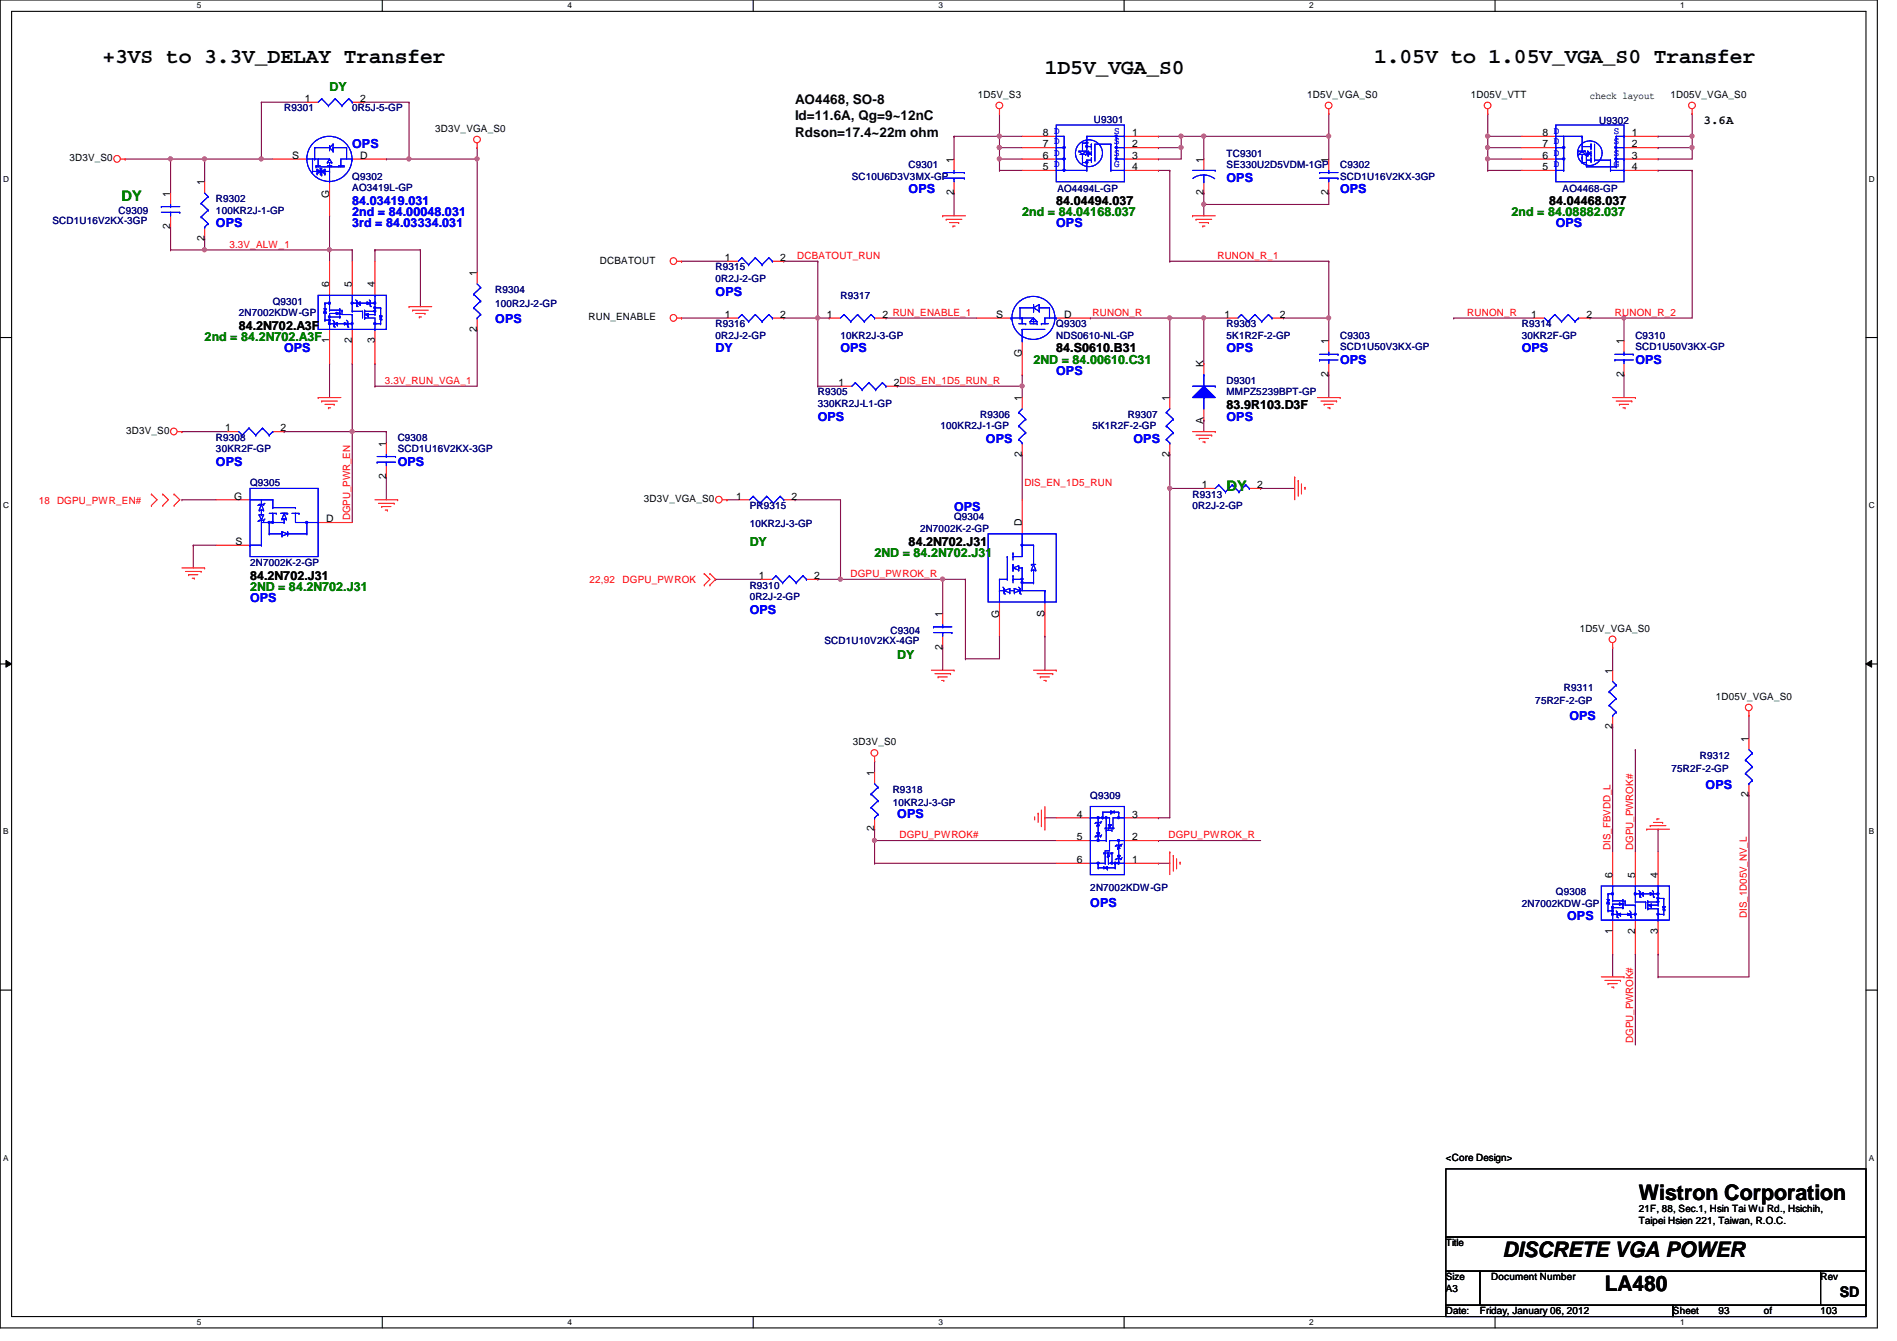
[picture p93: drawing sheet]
<svg xmlns="http://www.w3.org/2000/svg" width="297mm" height="210mm" viewBox="0 0 297 210" stroke-linecap="round" stroke-linejoin="round" font-family="sans-serif">
<defs><g id="words">
<g font-size="3.3">
<text x="16" y="9.9">+3VS to 3.3V_DELAY Transfer</text>
<text x="163.6" y="11.6">1D5V_VGA_S0</text>
<text x="215.2" y="9.9">1.05V to 1.05V_VGA_S0 Transfer</text>
<text x="256.6" y="187.9">Wistron Corporation</text>
<text x="235.3" y="196.7">DISCRETE VGA POWER</text>
<text x="251.3" y="202.1">LA480</text>
</g>
<g font-size="2.3" fill="#008000">
<text x="19" y="31.5">DY</text>
<text x="192.1" y="76.8">DY</text>
</g>
<text font-size="2.3" x="288.1" y="203">SD</text>
<g font-size="2.1">
<text x="124.5" y="16.2">AO4468, SO-8</text>
<text x="124.5" y="18.8">Id=11.6A, Qg=9~12nC</text>
<text x="124.5" y="21.4">Rdson=17.4~22m ohm</text>
</g>
<g font-size="1.9" fill="#008000">
<text x="51.6" y="14.3">DY</text>
<text x="160.1" y="33.8">2nd = 84.04168.037</text>
<text x="236.7" y="33.8">2nd = 84.08882.037</text>
<text x="32" y="53.4">2nd = 84.2N702.A3F</text>
<text x="161.8" y="56.9">2ND = 84.00610.C31</text>
<text x="117.4" y="85.4">DY</text>
<text x="136.9" y="87.2">2ND = 84.2N702.J31</text>
<text x="39.2" y="92.5">2ND = 84.2N702.J31</text>
<text x="140.5" y="103.2">DY</text>
</g>
<g font-size="1.9" fill="#00f">
<text x="55.2" y="23.2">OPS</text>
<text x="192.1" y="28.5">OPS</text>
<text x="33.8" y="35.6">OPS</text>
<text x="55.2" y="32">84.03419.031</text>
<text x="55.2" y="35.6">3rd = 84.03334.031</text>
<text x="55.2" y="33.8">2nd = 84.00048.031</text>
<text x="142.3" y="30.3">OPS</text>
<text x="165.4" y="35.6">OPS</text>
<text x="209.8" y="30.3">OPS</text>
<text x="243.6" y="35.6">OPS</text>
<text x="112.1" y="46.3">OPS</text>
<text x="77.6" y="50.5">OPS</text>
<text x="44.5" y="55.2">OPS</text>
<text x="112.1" y="55.2">DY</text>
<text x="131.6" y="55.2">OPS</text>
<text x="165.4" y="58.7">OPS</text>
<text x="192.1" y="55.2">OPS</text>
<text x="209.8" y="56.9">OPS</text>
<text x="238.3" y="55.2">OPS</text>
<text x="256.1" y="56.9">OPS</text>
<text x="128.1" y="65.8">OPS</text>
<text x="192.1" y="65.8">OPS</text>
<text x="154.4" y="69.4">OPS</text>
<text x="177.5" y="69.4">OPS</text>
<text x="33.8" y="72.9">OPS</text>
<text x="62.3" y="72.9">OPS</text>
<text x="149.4" y="80.1">OPS</text>
<text x="39.2" y="94.3">OPS</text>
<text x="117.4" y="96.1">OPS</text>
<text x="245.7" y="112.8">OPS</text>
<text x="267.1" y="123.4">OPS</text>
<text x="140.5" y="128.1">OPS</text>
<text x="170.7" y="141.9">OPS</text>
<text x="245.4" y="144.1">OPS</text>
</g>
<g font-size="1.9">
<text x="266.7" y="19.4">3.6A</text>
<text x="165.4" y="32">84.04494.037</text>
<text x="242.6" y="32">84.04468.037</text>
<text x="37.4" y="51.6">84.2N702.A3F</text>
<text x="165.4" y="55.2">84.S0610.B31</text>
<text x="192.1" y="64.1">83.9R103.D3F</text>
<text x="142.3" y="85.4">84.2N702.J31</text>
<text x="39.2" y="90.7">84.2N702.J31</text>
</g>
<g font-size="1.6" fill="#000080">
<text x="44.5" y="17.4">R9301</text>
<text x="55.2" y="17.4">0R5J-5-GP</text>
<text x="171.3" y="19.2">U9301</text>
<text x="250.4" y="19.4">U9302</text>
<text x="55.2" y="28.1">Q9302</text>
<text x="55.2" y="29.9">AO3419L-GP</text>
<text x="133.4" y="28.1">SC10U6D3V3MX-GP</text>
<text x="142.3" y="26.3">C9301</text>
<text x="192.1" y="24.6">TC9301</text>
<text x="192.1" y="26.3">SE330U2D5VDM-1GP</text>
<text x="209.8" y="26.3">C9302</text>
<text x="209.8" y="28.1">SCD1U16V2KX-3GP</text>
<text x="8.2" y="35.1">SCD1U16V2KX-3GP</text>
<text x="18.5" y="33.4">C9309</text>
<text x="33.8" y="31.7">R9302</text>
<text x="33.8" y="33.4">100KR2J-1-GP</text>
<text x="165.6" y="30.1">AO4494L-GP</text>
<text x="244.7" y="30.1">AO4468-GP</text>
<text x="42.7" y="47.7">Q9301</text>
<text x="77.6" y="45.9">R9304</text>
<text x="112.1" y="42.3">R9315</text>
<text x="112.1" y="44.1">0R2J-2-GP</text>
<text x="131.6" y="46.8">R9317</text>
<text x="37.4" y="49.4">2N7002KDW-GP</text>
<text x="77.6" y="48">100R2J-2-GP</text>
<text x="112.1" y="51.2">R9316</text>
<text x="112.1" y="53">0R2J-2-GP</text>
<text x="131.6" y="53">10KR2J-3-GP</text>
<text x="165.4" y="51.2">Q9303</text>
<text x="165.4" y="53">NDS0610-NL-GP</text>
<text x="192.1" y="51.2">R9303</text>
<text x="192.1" y="53">5K1R2F-2-GP</text>
<text x="209.8" y="53">C9303</text>
<text x="238.3" y="51.2">R9314</text>
<text x="238.3" y="53">30KR2F-GP</text>
<text x="256.1" y="53">C9310</text>
<text x="209.8" y="54.8">SCD1U50V3KX-GP</text>
<text x="256.1" y="54.8">SCD1U50V3KX-GP</text>
<text x="128.1" y="61.9">R9305</text>
<text x="128.1" y="63.7">330KR2J-L1-GP</text>
<text x="153.5" y="65.4">R9306</text>
<text x="176.6" y="65.4">R9307</text>
<text x="192.1" y="60.1">D9301</text>
<text x="192.1" y="61.9">MMPZ5239BPT-GP</text>
<text x="33.8" y="69">R9308</text>
<text x="33.8" y="70.8">30KR2F-GP</text>
<text x="62.3" y="69">C9308</text>
<text x="62.3" y="70.8">SCD1U16V2KX-3GP</text>
<text x="147.3" y="67.2">100KR2J-1-GP</text>
<text x="171.1" y="67.2">5K1R2F-2-GP</text>
<text x="39.2" y="76.1">Q9305</text>
<text x="186.7" y="77.9">R9313</text>
<text x="117.4" y="79.7">PR9315</text>
<text x="117.4" y="82.5">10KR2J-3-GP</text>
<text x="144.1" y="83.2">2N7002K-2-GP</text>
<text x="149.4" y="81.4">Q9304</text>
<text x="186.7" y="79.7">0R2J-2-GP</text>
<text x="39.2" y="88.6">2N7002K-2-GP</text>
<text x="117.4" y="92.1">R9310</text>
<text x="117.4" y="93.9">0R2J-2-GP</text>
<text x="129.1" y="100.8">SCD1U10V2KX-4GP</text>
<text x="139.4" y="99.2">C9304</text>
<text x="240.4" y="110.2">75R2F-2-GP</text>
<text x="244.9" y="108.1">R9311</text>
<text x="266.2" y="118.8">R9312</text>
<text x="139.8" y="124.1">R9318</text>
<text x="170.7" y="125">Q9309</text>
<text x="261.7" y="120.9">75R2F-2-GP</text>
<text x="139.8" y="126.2">10KR2J-3-GP</text>
<text x="170.7" y="139.4">2N7002KDW-GP</text>
<text x="238.3" y="141.9">2N7002KDW-GP</text>
<text x="243.6" y="140.1">Q9308</text>
</g>
<g font-size="1.6">
<text x="47.7" y="16">1</text>
<text x="56.4" y="16">2</text>
<text x="153.1" y="15.3">1D5V_S3</text>
<text x="204.7" y="15.3">1D5V_VGA_S0</text>
<text x="230.3" y="15.3">1D05V_VTT</text>
<text x="249" y="15.5">check layout</text>
<text x="261.6" y="15.3">1D05V_VGA_S0</text>
<text x="68.2" y="20.7">3D3V_VGA_S0</text>
<text x="163.3" y="23.1">7</text>
<text x="163.3" y="21.3">8 D</text>
<text x="177.3" y="21.3">1</text>
<text x="177.3" y="23.1">2</text>
<text x="241.5" y="23.1">7</text>
<text x="241.5" y="21.3">8 D</text>
<text x="255.5" y="21.3">1</text>
<text x="255.5" y="23.1">2</text>
<text x="10.9" y="25.3">3D3V_S0</text>
<text x="32" y="29" transform="rotate(-90 32 29)">1</text>
<text x="45.8" y="24.8">S</text>
<text x="56.4" y="24.8">D</text>
<text x="149.3" y="25.4" transform="rotate(-90 149.3 25.4)">1</text>
<text x="163.3" y="26.6">5</text>
<text x="163.3" y="24.8">6</text>
<text x="177.3" y="24.8">3</text>
<text x="177.3" y="26.6">4</text>
<text x="188.5" y="25.4" transform="rotate(-90 188.5 25.4)">1</text>
<text x="208" y="25.4" transform="rotate(-90 208 25.4)">1</text>
<text x="241.5" y="26.6">5</text>
<text x="241.5" y="24.8">6</text>
<text x="255.5" y="24.8">3</text>
<text x="255.5" y="26.6">4</text>
<text x="26.7" y="35.9" transform="rotate(-90 26.7 35.9)">2</text>
<text x="26.7" y="30.8" transform="rotate(-90 26.7 30.8)">1</text>
<text x="51.6" y="30.9" transform="rotate(-90 51.6 30.9)">G</text>
<text x="149.3" y="30.6" transform="rotate(-90 149.3 30.6)">2</text>
<text x="188.5" y="30.6" transform="rotate(-90 188.5 30.6)">2</text>
<text x="208" y="30.6" transform="rotate(-90 208 30.6)">2</text>
<text x="32" y="37.7" transform="rotate(-90 32 37.7)">2</text>
<text x="93.9" y="41.3">DCBATOUT</text>
<text x="113.5" y="40.9">1</text>
<text x="122.2" y="40.9">2</text>
<text x="51.6" y="45" transform="rotate(-90 51.6 45)">6</text>
<text x="55.1" y="45" transform="rotate(-90 55.1 45)">5</text>
<text x="58.7" y="45" transform="rotate(-90 58.7 45)">4</text>
<text x="74.7" y="43.2" transform="rotate(-90 74.7 43.2)">1</text>
<text x="51.6" y="53.7" transform="rotate(-90 51.6 53.7)">1</text>
<text x="55.1" y="53.7" transform="rotate(-90 55.1 53.7)">2</text>
<text x="58.7" y="53.7" transform="rotate(-90 58.7 53.7)">3</text>
<text x="74.7" y="51.9" transform="rotate(-90 74.7 51.9)">2</text>
<text x="92.2" y="50.2">RUN_ENABLE</text>
<text x="113.5" y="49.7">1</text>
<text x="122.2" y="49.7">2</text>
<text x="129.5" y="49.7">1</text>
<text x="138.2" y="49.7">2 RUN_ENABLE_1</text>
<text x="156" y="49.7">S</text>
<text x="166.6" y="49.7">D</text>
<text x="191.7" y="49.7">1</text>
<text x="200.4" y="49.7">2</text>
<text x="208" y="53.9" transform="rotate(-90 208 53.9)">1</text>
<text x="239.7" y="49.7">1</text>
<text x="248.4" y="49.7">2</text>
<text x="254.3" y="53.9" transform="rotate(-90 254.3 53.9)">1</text>
<text x="160" y="55.8" transform="rotate(-90 160 55.8)">G</text>
<text x="188.5" y="57.4" transform="rotate(-90 188.5 57.4)">K</text>
<text x="208" y="59" transform="rotate(-90 208 59)">2</text>
<text x="254.3" y="59" transform="rotate(-90 254.3 59)">2</text>
<text x="131.3" y="60.4">1</text>
<text x="140" y="60.4">2DIS_EN_1D5_RUN_R</text>
<text x="160" y="62.8" transform="rotate(-90 160 62.8)">1</text>
<text x="183.1" y="62.8" transform="rotate(-90 183.1 62.8)">1</text>
<text x="19.8" y="67.9">3D3V_S0</text>
<text x="35.3" y="67.5">1</text>
<text x="43.9" y="67.5">2</text>
<text x="60.4" y="69.9" transform="rotate(-90 60.4 69.9)">1</text>
<text x="160" y="71.5" transform="rotate(-90 160 71.5)">2</text>
<text x="183.1" y="71.5" transform="rotate(-90 183.1 71.5)">2</text>
<text x="188.5" y="66.3" transform="rotate(-90 188.5 66.3)">A</text>
<text x="60.4" y="75" transform="rotate(-90 60.4 75)">2</text>
<text x="188.2" y="76.4">1</text>
<text x="196.8" y="76.4">2</text>
<text x="36.7" y="78.2">G</text>
<text x="51.1" y="81.7">D</text>
<text x="100.8" y="78.6">3D3V_VGA_S0</text>
<text x="115.3" y="78.2">1</text>
<text x="123.9" y="78.2">2</text>
<text x="160" y="82.3" transform="rotate(-90 160 82.3)">D</text>
<text x="36.9" y="85.3">S</text>
<text x="118.8" y="90.6">1</text>
<text x="127.5" y="90.6">2</text>
<text x="147.6" y="101.7" transform="rotate(-90 147.6 101.7)">2</text>
<text x="147.6" y="96.6" transform="rotate(-90 147.6 96.6)">1</text>
<text x="156.5" y="96.7" transform="rotate(-90 156.5 96.7)">G</text>
<text x="163.6" y="96.6" transform="rotate(-90 163.6 96.6)">S</text>
<text x="247.4" y="98.9">1D5V_VGA_S0</text>
<text x="252.5" y="105.5" transform="rotate(-90 252.5 105.5)">1</text>
<text x="268.7" y="109.6">1D05V_VGA_S0</text>
<text x="133.6" y="116.7">3D3V_S0</text>
<text x="252.5" y="114.1" transform="rotate(-90 252.5 114.1)">2</text>
<text x="273.8" y="116.1" transform="rotate(-90 273.8 116.1)">1</text>
<text x="136.9" y="121.5" transform="rotate(-90 136.9 121.5)">1</text>
<text x="273.8" y="124.8" transform="rotate(-90 273.8 124.8)">2</text>
<text x="136.9" y="130.1" transform="rotate(-90 136.9 130.1)">2</text>
<text x="168.6" y="128">4</text>
<text x="168.6" y="131.5">5</text>
<text x="177.3" y="131.5">2</text>
<text x="177.3" y="128">3</text>
<text x="168.6" y="135.1">6</text>
<text x="177.3" y="135.1">1</text>
<text x="252.5" y="137.5" transform="rotate(-90 252.5 137.5)">6</text>
<text x="256" y="137.5" transform="rotate(-90 256 137.5)">5</text>
<text x="259.6" y="137.5" transform="rotate(-90 259.6 137.5)">4</text>
<text x="252.5" y="146.1" transform="rotate(-90 252.5 146.1)">1</text>
<text x="256" y="146.1" transform="rotate(-90 256 146.1)">2</text>
<text x="259.6" y="146.1" transform="rotate(-90 259.6 146.1)">3</text>
<text x="226.4" y="181.7">&lt;Core Design&gt;</text>
<text x="256.6" y="189.7">21F, 88, Sec.1, Hsin Tai Wu Rd., Hsichih,</text>
<text x="256.6" y="191.6">Taipei Hsien 221, Taiwan, R.O.C.</text>
<text x="226.4" y="195.1">Title</text>
<text x="226.4" y="200.4">Size</text>
<text x="226.4" y="202.2">A3</text>
<text x="233.5" y="200.4">Document Number</text>
<text x="285.1" y="200.4">Rev</text>
<text x="226.4" y="205.7">Date:</text>
<text x="231.7" y="205.7">Friday, January 06, 2012</text>
<text x="262" y="205.7">Sheet</text>
<text x="269.1" y="205.7">93</text>
<text x="276.2" y="205.7">of</text>
<text x="285.1" y="205.7">103</text>
</g>
<g font-size="1.6" fill="#00f">
<text x="165.1" y="22.6">D</text>
<text x="165.1" y="21">D</text>
<text x="174.5" y="21">S</text>
<text x="174.5" y="22.6">S</text>
<text x="243.3" y="22.6">D</text>
<text x="243.3" y="21">D</text>
<text x="252.7" y="21">S</text>
<text x="252.7" y="22.6">S</text>
<text x="165.1" y="26.1">D</text>
<text x="165.1" y="24.3">D</text>
<text x="174.5" y="24.3">S</text>
<text x="174.5" y="26.1">G</text>
<text x="243.3" y="26.1">D</text>
<text x="243.3" y="24.3">D</text>
<text x="252.7" y="24.3">S</text>
<text x="252.7" y="26.1">G</text>
</g>
<g font-size="1.6" fill="#f00">
<text x="35.9" y="38.8">3.3V_ALW_1</text>
<text x="124.8" y="40.6">DCBATOUT_RUN</text>
<text x="190.6" y="40.6">RUNON_R_1</text>
<text x="171.1" y="49.4">RUNON_R</text>
<text x="229.7" y="49.4">RUNON_R</text>
<text x="252.9" y="49.4">RUNON_R_2</text>
<text x="60.3" y="60.1">3.3V_RUN_VGA_1</text>
<text x="160.4" y="76.1">DIS_EN_1D5_RUN</text>
<text x="6.1" y="79">18 DGPU_PWR_EN#</text>
<text x="54.8" y="81.4" transform="rotate(-90 54.8 81.4)">DGPU_PWR_EN</text>
<text x="92.3" y="91.2">22,92</text>
<text x="97.5" y="91.2">DGPU_PWROK</text>
<text x="133.2" y="90.3">DGPU_PWROK_R</text>
<text x="140.8" y="131.2">DGPU_PWROK#</text>
<text x="183" y="131.2">DGPU_PWROK_R</text>
<text x="252.2" y="133" transform="rotate(-90 252.2 133)">DIS_FBVDD_L</text>
<text x="255.7" y="133" transform="rotate(-90 255.7 133)">DGPU_PWROK#</text>
<text x="273.5" y="143.7" transform="rotate(-90 273.5 143.7)">DIS_1D05V_NV_L</text>
<text x="255.7" y="163.2" transform="rotate(-90 255.7 163.2)">DGPU_PWROK#</text>
</g>
<g font-size="1.3">
<text x="30.8" y="1.3">5</text>
<text x="88.9" y="1.3">4</text>
<text x="146.9" y="1.3">3</text>
<text x="205" y="1.3">2</text>
<text x="263.1" y="1.3">1</text>
<text x=".5" y="28.4">D</text>
<text x="292.6" y="28.4">D</text>
<text x=".5" y="79.5">C</text>
<text x="292.6" y="79.5">C</text>
<text x=".5" y="130.6">B</text>
<text x="292.6" y="130.6">B</text>
<text x=".5" y="181.7">A</text>
<text x="292.6" y="181.7">A</text>
<text x="30.8" y="207.4">5</text>
<text x="88.9" y="207.4">4</text>
<text x="146.9" y="207.4">3</text>
<text x="205" y="207.4">2</text>
<text x="263.1" y="207.4">1</text>
</g>
</g></defs>
<path d="M0 0h294v207.9h-294zM1.8 1.8h290.4v204.3h-290.4z" fill="none" stroke="#000" stroke-width=".17"/>
<g fill="#fff">
<path d="M30.8 .2h.7v1.4h-.7z"/>
<path d="M30.8 206.2h.7v1.4h-.7z"/>
</g>
<path d="M59.9 0v1.8M59.9 206.1v1.8" fill="none" stroke="#000" stroke-width=".17"/>
<g fill="#fff">
<path d="M88.9 .2h.6v1.4h-.6z"/>
<path d="M88.9 206.2h.6v1.4h-.6z"/>
</g>
<path d="M117.9 0v1.8M117.9 206.1v1.8" fill="none" stroke="#000" stroke-width=".17"/>
<g fill="#fff">
<path d="M146.9 .2h.7v1.4h-.7z"/>
<path d="M146.9 206.2h.7v1.4h-.7z"/>
</g>
<path d="M176 0v1.8M176 206.1v1.8" fill="none" stroke="#000" stroke-width=".17"/>
<g fill="#fff">
<path d="M205 .2h.7v1.4h-.7z"/>
<path d="M205 206.2h.7v1.4h-.7z"/>
</g>
<path d="M234.1 0v1.8M234.1 206.1v1.8" fill="none" stroke="#000" stroke-width=".17"/>
<g fill="#fff">
<path d="M263.1 .2h.7v1.4h-.7z"/>
<path d="M263.1 206.2h.7v1.4h-.7z"/>
<path d="M.5 27.3h.9v1.4h-.9z"/>
<path d="M292.6 27.3h.9v1.4h-.9z"/>
<path d="M.5 78.4h.9v1.4h-.9z"/>
<path d="M292.6 78.4h.9v1.4h-.9z"/>
</g>
<path d="M0 52.8h1.8M292.2 52.8h1.8" fill="none" stroke="#000" stroke-width=".17"/>
<g fill="#fff">
<path d="M.5 129.5h.8v1.4h-.8z"/>
<path d="M292.6 129.5h.9v1.4h-.9z"/>
</g>
<path d="M0 103.9h1.8M292.2 103.9h1.8" fill="none" stroke="#000" stroke-width=".17"/>
<path d="M.9 103.4l.9 .5-.9 .5zM292.2 103.9l.9-.5v1z" fill="#000"/>
<path d="M.9 103.4l.9 .5-.9 .5zM292.2 103.9l.9-.5v1z" fill="none" stroke="#000" stroke-width=".16"/>
<g fill="#fff">
<path d="M.5 180.5h.8v1.4h-.8z"/>
<path d="M292.6 180.5h.9v1.4h-.9z"/>
</g>
<path d="M0 155h1.8M292.2 155h1.8" fill="none" stroke="#000" stroke-width=".17"/>
<g fill="none" stroke="#800040" stroke-width=".17">
<path d="M51.6 39.1h.1M51.6 39.1h3.6M58.7 39.1h.1M58.7 39.1h7.1M65.8 39.1h.1M65.8 39.1v8.9M74.7 23.1h.1M74.7 24.9h.1M74.7 23.1v19.6M58.7 56.9h.1M58.7 56.9v3.6M74.7 51.6h.1"/>
<path d="M74.7 51.6v8.9h-16M55.2 67.6h.1M55.2 67.6v14.2M58.7 60.5h.1"/>
</g>
<circle cx="55.1" cy="67.5" r=".32" fill="#f0f"/>
<circle cx="55.1" cy="67.5" r=".32" fill="none" stroke="#f0f" stroke-width=".17"/>
<path d="M40.9 24.9h.1M40.9 24.9h1.8M51.6 33.8h.1M51.6 33.8v5.3M51.6 56.9h.1M51.6 56.9v5.3" fill="none" stroke="#800040" stroke-width=".17"/>
<circle cx="40.9" cy="24.9" r=".32" fill="#f0f"/>
<circle cx="40.9" cy="24.9" r=".32" fill="none" stroke="#f0f" stroke-width=".17"/>
<path d="M32 37.3h.1M32 39.1h.1M32 37.3v1.8M32 39.1h19.6" fill="none" stroke="#800040" stroke-width=".17"/>
<circle cx="51.6" cy="39.1" r=".32" fill="#f0f"/>
<circle cx="51.6" cy="39.1" r=".32" fill="none" stroke="#f0f" stroke-width=".17"/>
<circle cx="32" cy="39.1" r=".32" fill="#f0f"/>
<circle cx="32" cy="39.1" r=".32" fill="none" stroke="#f0f" stroke-width=".17"/>
<path d="M32 24.9h.1M32 24.9v3.5" fill="none" stroke="#800040" stroke-width=".17"/>
<circle cx="32" cy="24.9" r=".32" fill="#f0f"/>
<circle cx="32" cy="24.9" r=".32" fill="none" stroke="#f0f" stroke-width=".17"/>
<path d="M51.6 39.1h.1M51.6 39.1v1.8M55.2 39.1h.1M55.2 39.1v1.8M58.7 39.1h.1M58.7 39.1v1.8M64 24.9h.1M64 24.9h10.7" fill="none" stroke="#800040" stroke-width=".17"/>
<circle cx="74.7" cy="24.9" r=".32" fill="#f0f"/>
<circle cx="74.7" cy="24.9" r=".32" fill="none" stroke="#f0f" stroke-width=".17"/>
<circle cx="64" cy="24.9" r=".32" fill="#f0f"/>
<circle cx="64" cy="24.9" r=".32" fill="none" stroke="#f0f" stroke-width=".17"/>
<g fill="none" stroke="#800040" stroke-width=".17">
<path d="M40.9 16h.1M40.9 16h7.1M40.9 16v8.9h-14.2M56.9 16h.1M56.9 16h7.1M64 16h.1M64 16v8.9h-3.5M26.7 24.9h.1M32 24.9h.1M60.5 24.9h.1M181.4 26.7h.1M181.4 26.7h1.8"/>
<path d="M183.2 26.7h.1M183.2 26.7v14.2M170.7 49.8h.1M170.7 49.8h12.5M183.2 40.9h.1M183.2 49.8h.1M183.2 49.8v12.4M183.2 40.9h24.9M208.1 58.7h.1M208.1 58.7v3.5M147.6 90.7h.1M147.6 90.7v5.3"/>
<path d="M156.5 99.6h.1M156.5 99.6v3.5M147.6 101.3h.1M147.6 101.3v3.6"/>
</g>
<circle cx="183.1" cy="49.8" r=".32" fill="#f0f"/>
<circle cx="183.1" cy="49.8" r=".32" fill="none" stroke="#f0f" stroke-width=".17"/>
<path d="M185 21.3h.1M185 21.3v1.8M185 21.3h3.5" fill="none" stroke="#800040" stroke-width=".17"/>
<circle cx="184.9" cy="21.3" r=".32" fill="#f0f"/>
<circle cx="184.9" cy="21.3" r=".32" fill="none" stroke="#f0f" stroke-width=".17"/>
<path d="M181.4 21.3h.1M181.4 24.9h.1M181.4 23.1h.1M181.4 21.3h3.6M181.4 23.1h3.6M185 23.1h.1M185 23.1v1.8h-3.6" fill="none" stroke="#800040" stroke-width=".17"/>
<circle cx="184.9" cy="23.1" r=".32" fill="#f0f"/>
<circle cx="184.9" cy="23.1" r=".32" fill="none" stroke="#f0f" stroke-width=".17"/>
<path d="M188.5 21.3h.1M188.5 21.3v3.6" fill="none" stroke="#800040" stroke-width=".17"/>
<circle cx="188.5" cy="21.3" r=".32" fill="#f0f"/>
<circle cx="188.5" cy="21.3" r=".32" fill="none" stroke="#f0f" stroke-width=".17"/>
<path d="M188.5 32h.1M188.5 32v1.8" fill="none" stroke="#800040" stroke-width=".17"/>
<circle cx="188.5" cy="32" r=".32" fill="#f0f"/>
<circle cx="188.5" cy="32" r=".32" fill="none" stroke="#f0f" stroke-width=".17"/>
<path d="M156.5 17.8h.1M156.5 17.8v3.5h-7.1M149.4 21.3h.1M156.5 23.1h.1M156.5 23.1v1.8" fill="none" stroke="#800040" stroke-width=".17"/>
<circle cx="156.5" cy="23.1" r=".32" fill="#f0f"/>
<circle cx="156.5" cy="23.1" r=".32" fill="none" stroke="#f0f" stroke-width=".17"/>
<path d="M156.5 21.3h.1M156.5 21.3h3.6" fill="none" stroke="#800040" stroke-width=".17"/>
<circle cx="156.5" cy="21.3" r=".32" fill="#f0f"/>
<circle cx="156.5" cy="21.3" r=".32" fill="none" stroke="#f0f" stroke-width=".17"/>
<path d="M156.5 21.3h.1M156.5 21.3v1.8" fill="none" stroke="#800040" stroke-width=".17"/>
<circle cx="156.5" cy="23.1" r=".32" fill="#f0f"/>
<circle cx="156.5" cy="23.1" r=".32" fill="none" stroke="#f0f" stroke-width=".17"/>
<path d="M156.5 26.7h.1M156.5 23.1h.1M156.5 24.9h.1M156.5 26.7h3.6M156.5 23.1h3.6M156.5 24.9v1.8M156.5 24.9h3.6" fill="none" stroke="#800040" stroke-width=".17"/>
<circle cx="156.5" cy="24.9" r=".32" fill="#f0f"/>
<circle cx="156.5" cy="24.9" r=".32" fill="none" stroke="#f0f" stroke-width=".17"/>
<path d="M149.4 21.3h.1M149.4 30.2h.1M149.4 21.3v3.6M149.4 30.2v3.6M128.1 49.8h.1M128.1 49.8v10.7M160.1 58.7h.1M160.1 58.7v3.5M128.1 60.5h.1M128.1 60.5h3.5M160.1 60.5h.1" fill="none" stroke="#800040" stroke-width=".17"/>
<circle cx="128" cy="49.8" r=".32" fill="#f0f"/>
<circle cx="128" cy="49.8" r=".32" fill="none" stroke="#f0f" stroke-width=".17"/>
<path d="M140.5 60.5h.1M140.5 60.5h19.6" fill="none" stroke="#800040" stroke-width=".17"/>
<circle cx="160" cy="60.4" r=".32" fill="#f0f"/>
<circle cx="160" cy="60.4" r=".32" fill="none" stroke="#f0f" stroke-width=".17"/>
<path d="M147.6 90.7h.1M147.6 90.7h3.6" fill="none" stroke="#800040" stroke-width=".17"/>
<circle cx="147.6" cy="90.7" r=".32" fill="#f0f"/>
<circle cx="147.6" cy="90.7" r=".32" fill="none" stroke="#f0f" stroke-width=".17"/>
<g fill="none" stroke="#800040" stroke-width=".17">
<path d="M188.5 30.2h.1M188.5 32h.1M188.5 30.2v1.8M208.1 21.3h.1M208.1 30.2h.1M208.1 21.3v3.6M208.1 30.2v1.8h-19.6M233 23.1h.1M233 23.1v1.8M55.2 56.9h.1M55.2 56.9v10.7h-10.7M208.1 49.8h.1"/>
<path d="M208.1 49.8v3.5M28.5 78.2h.1M28.5 67.6h.1M28.5 78.2h5.3M28.5 67.6h7.1M44.5 67.6h.1M30.3 85.3h.1M30.3 85.3h3.5M30.3 85.3v3.6M131.6 90.7h.1M131.6 90.7h16M151.2 90.7h.1"/>
<path d="M151.2 90.7v12.4M163.6 99.6h.1M163.6 99.6v5.3M151.2 103.1h.1M151.2 103.1h5.3"/>
</g>
<circle cx="232.9" cy="23.1" r=".32" fill="#f0f"/>
<circle cx="232.9" cy="23.1" r=".32" fill="none" stroke="#f0f" stroke-width=".17"/>
<path d="M233 24.9h.1M233 24.9h5.3M259.6 26.7h.1M259.6 26.7h5.4M265 26.7h.1M265 26.7v23.1" fill="none" stroke="#800040" stroke-width=".17"/>
<circle cx="232.9" cy="24.9" r=".32" fill="#f0f"/>
<circle cx="232.9" cy="24.9" r=".32" fill="none" stroke="#f0f" stroke-width=".17"/>
<path d="M233 17.8h.1M233 17.8v5.3M233 26.7h.1M233 21.3h.1M233 26.7h5.3M233 21.3h5.3" fill="none" stroke="#800040" stroke-width=".17"/>
<circle cx="232.9" cy="21.3" r=".32" fill="#f0f"/>
<circle cx="232.9" cy="21.3" r=".32" fill="none" stroke="#f0f" stroke-width=".17"/>
<path d="M265 21.3h.1M265 21.3v1.8" fill="none" stroke="#800040" stroke-width=".17"/>
<circle cx="264.9" cy="21.3" r=".32" fill="#f0f"/>
<circle cx="264.9" cy="21.3" r=".32" fill="none" stroke="#f0f" stroke-width=".17"/>
<path d="M265 17.8h.1M265 17.8v3.5h-5.4M233 23.1h.1M233 24.9h.1M233 23.1h5.3M233 24.9v1.8M259.6 21.3h.1M259.6 23.1h.1M259.6 23.1h5.4" fill="none" stroke="#800040" stroke-width=".17"/>
<circle cx="264.9" cy="23.1" r=".32" fill="#f0f"/>
<circle cx="264.9" cy="23.1" r=".32" fill="none" stroke="#f0f" stroke-width=".17"/>
<path d="M188.5 21.3h.1M188.5 21.3h19.6M259.6 24.9h.1M265 23.1h.1M265 23.1v1.8h-5.4M112.1 90.7h.1M112.1 90.7h7.1" fill="none" stroke="#800040" stroke-width=".17"/>
<circle cx="208" cy="21.3" r=".32" fill="#f0f"/>
<circle cx="208" cy="21.3" r=".32" fill="none" stroke="#f0f" stroke-width=".17"/>
<g fill="none" stroke="#800040" stroke-width=".17">
<path d="M208.1 17.8h.1M208.1 17.8v3.5M201 49.8h.1M201 49.8h7.1M55.2 67.6h.1M55.2 67.6h5.3M60.5 67.6h.1M60.5 74.7h.1M60.5 67.6v1.7M60.5 74.7v3.5M160.1 71.1h.1M160.1 71.1v7.1"/>
<path d="M183.2 76.5h.1M183.2 71.1h.1M183.2 76.5h5.3M183.2 71.1v5.4M197.4 76.5h.1M197.4 76.5h5.3M252.5 113.8h.1M252.5 101.3h.1M252.5 101.3v3.6M252.5 113.8v19.5M256.1 117.3h.1M256.1 117.3v16"/>
<path d="M273.9 112h.1M273.9 112v3.6M259.6 129.8h.1M259.6 129.8v3.5M273.9 124.5h.1M273.9 124.5v28.4h-14.3M252.5 149.4h.1M252.5 149.4v3.5M256.1 149.4h.1M256.1 149.4v14.2M259.6 152.9h.1M259.6 149.4h.1"/>
<path d="M259.6 149.4v3.5"/>
</g>
<circle cx="208" cy="49.8" r=".32" fill="#f0f"/>
<circle cx="208" cy="49.8" r=".32" fill="none" stroke="#f0f" stroke-width=".17"/>
<path d="M208.1 40.9h.1M208.1 40.9v8.9M254.3 49.8h.1M254.3 49.8v3.5M254.3 49.8h10.7" fill="none" stroke="#800040" stroke-width=".17"/>
<circle cx="254.3" cy="49.8" r=".32" fill="#f0f"/>
<circle cx="254.3" cy="49.8" r=".32" fill="none" stroke="#f0f" stroke-width=".17"/>
<path d="M26.7 24.9h.1M26.7 24.9v5.3M227.6 49.8h.1M227.6 49.8h12.5M249 49.8h.1M249 49.8h5.3M254.3 58.7h.1M254.3 58.7v3.5" fill="none" stroke="#800040" stroke-width=".17"/>
<circle cx="26.7" cy="24.9" r=".32" fill="#f0f"/>
<circle cx="26.7" cy="24.9" r=".32" fill="none" stroke="#f0f" stroke-width=".17"/>
<g fill="none" stroke="#800040" stroke-width=".17">
<path d="M19.6 24.9h.1M19.6 24.9h7.1M26.7 39.1h.1M26.7 35.6v3.5M26.7 39.1h5.3M32 39.1h.1M106.7 49.8h.1M106.7 40.9h.1M106.7 49.8h7.1M106.7 40.9h7.1M122.7 40.9h.1M122.7 49.8h.1"/>
<path d="M122.7 40.9h5.4M128.1 40.9h.1M128.1 40.9v8.9h-5.4M131.6 78.2v12.5M131.6 90.7h.1"/>
</g>
<circle cx="131.6" cy="90.7" r=".32" fill="#f0f"/>
<circle cx="131.6" cy="90.7" r=".32" fill="none" stroke="#f0f" stroke-width=".17"/>
<path d="M188.5 49.8h.1M188.5 56.9h.1M188.5 49.8v7.1M188.5 49.8h3.6M113.8 78.2h.1M113.8 78.2h1.8M124.5 78.2h.1M124.5 78.2h7.1M188.5 65.8h.1M188.5 65.8v1.8M128.1 90.7h.1M128.1 90.7h3.5" fill="none" stroke="#800040" stroke-width=".17"/>
<circle cx="188.5" cy="49.8" r=".32" fill="#f0f"/>
<circle cx="188.5" cy="49.8" r=".32" fill="none" stroke="#f0f" stroke-width=".17"/>
<path d="M183.2 49.8h.1M183.2 49.8h5.3M136.9 131.6h.1M136.9 131.6h28.5" fill="none" stroke="#800040" stroke-width=".17"/>
<circle cx="136.9" cy="131.5" r=".32" fill="#f0f"/>
<circle cx="136.9" cy="131.5" r=".32" fill="none" stroke="#f0f" stroke-width=".17"/>
<path d="M183.2 76.5h.1M183.2 76.5v51.5h-1.8M163.6 128h.1M163.6 128h1.8M181.4 135.1h.1M181.4 128h.1M181.4 135.1h1.8" fill="none" stroke="#800040" stroke-width=".17"/>
<circle cx="183.1" cy="76.4" r=".32" fill="#f0f"/>
<circle cx="183.1" cy="76.4" r=".32" fill="none" stroke="#f0f" stroke-width=".17"/>
<g fill="none" stroke="#800040" stroke-width=".17">
<path d="M128.1 49.8h1.7M129.8 49.8h.1M138.7 49.8h.1M138.7 49.8h14.2M136.9 119.1h.1M136.9 119.1v1.8M136.9 135.1h.1M136.9 131.6h.1M136.9 129.8h.1M136.9 135.1h28.5M136.9 129.8v5.3M181.4 131.6h.1"/>
<path d="M181.4 131.6h16"/>
</g>
<g fill="none" stroke="#f00" stroke-width=".17">
<path d="M156.5 17.8h.1M156.5 17.1v.7M208.1 17.8h.1M208.1 17.1v.7M233 17.8h.1M233 17.1v.7M265 17.8h.1M265 17.1v.7M18.9 24.9h.7M19.6 24.9h.1M74.7 23.1h.1M74.7 22.4v.7"/>
<path d="M147.6 33.8h.1M147.6 33.8h3.6M148.2 34.3h.1M148.2 34.3h2.4M148.7 34.8h1.4M149.2 35.4h.1M149.2 35.4h.4M150.1 34.8h.1M160.1 24.9h5.3M160.1 21.3h5.3M160.1 23.1h5.3M160.1 26.7h5.3"/>
<path d="M176.1 24.9h5.3M176.1 21.3h5.3M176.1 23.1h5.3M176.1 26.7h5.3M186.7 33.8h.1M186.7 33.8h3.6M187.3 34.3h.1M187.3 34.3h2.4M187.8 34.8h1.4M188.3 35.4h.1M188.3 35.4h.4M188.5 24.9v1.8"/>
<path d="M188.5 28.4v1.8M189.2 34.8h.1M64 48h.1M64 48h3.6M64.6 48.6h.1M64.6 48.6h2.5M65.1 49.1h1.4M65.7 49.6h.1M65.7 49.6h.3M66.5 49.1h.1M106 40.9h.7M106 49.8h.7"/>
<path d="M106.7 40.9h.1M106.7 49.8h.1M129.8 49.8h1.8M136.9 49.8h1.8M23.7 79.1h.1M23.7 77.3h.1M23.7 77.3l.9 .9-.9 .9M25.5 77.3h.1M25.5 79.1h.1M25.5 77.3l.9 .9-.9 .9M27.3 79.1h.1M27.3 77.3h.1"/>
<path d="M27.3 77.3l.8 .9-.8 .9M27.8 67.6h.7M28.5 67.6h.1M49.8 62.2h.1M49.8 62.2h3.6M50.4 62.8h.1M50.4 62.8h2.4M50.9 63.3h1.4M51.4 63.8h.1M51.4 63.8h.4M52.3 63.3h.1M58.7 78.2h3.6"/>
<path d="M59.3 78.8h2.4M59.8 79.3h.1M59.8 79.3h1.4M60.3 79.8h.4M60.7 79.8h.1M61.7 78.8h.1M62.3 78.2h.1M113.1 78.2h.7M113.8 78.2h.1M183.2 62.2v1.8M183.2 69.3v1.8M186.7 67.6h3.6"/>
<path d="M187.3 68.1h2.4M187.8 68.6h.1M187.8 68.6h1.4M188.3 69.2h.4M188.7 69.2h.1M189.7 68.1h.1M190.3 67.6h.1M202.7 74.7h.1M202.7 74.7v3.5M203.3 75.2h.1M203.3 75.2v2.5M203.8 77.2h.1"/>
<path d="M203.8 75.7v1.5M204.3 76.3h.1M204.3 76.3v.3M206.3 62.2h3.5M206.8 62.8h2.5M207.3 63.3h.1M207.3 63.3h1.5M207.9 63.8h.3M208.2 63.8h.1M209.3 62.8h.1M209.8 62.2h.1M252.5 62.2h3.6"/>
<path d="M253.1 62.8h2.4M253.6 63.3h.1M253.6 63.3h1.4M254.1 63.8h.4M254.5 63.8h.1M255.5 62.8h.1M256.1 62.2h.1M28.5 88.9h3.5M29 89.5h2.5M29.5 90h.1M29.5 90h1.5M30.1 90.5h.3"/>
<path d="M30.4 90.5h.1M31.5 89.5h.1M32 88.9h.1M110.3 91.6h.1M110.3 89.8h.1M110.3 89.8l.9 .9-.9 .9M111.2 89.8h.1M111.2 91.6h.1M111.2 89.8l.9 .9-.9 .9M136.9 119.1h.1M136.9 118.4v.7M145.8 104.9h3.6"/>
<path d="M146.4 105.5h2.4M146.9 106h.1M146.9 106h1.4M147.4 106.5h.4M147.8 106.5h.1M148.8 105.5h.1M149.4 104.9h.1M161.8 104.9h3.6M162.4 105.5h2.4M162.9 106h.1M162.9 106h1.4M163.4 106.5h.4"/>
<path d="M163.8 106.5h.1M164.8 105.5h.1M165.4 104.9h.1M252.5 101.3h.1M252.5 100.6v.7M273.9 112h.1M273.9 111.3v.7M162 128.2h.1M162 127.8v.4M162.6 127.3h.1M162.6 127.3v1.4M163.1 129.2h.1"/>
<path d="M163.1 126.8v2.4M163.6 129.8h.1M163.6 126.2v3.6M183.2 133.3h.1M183.2 133.3v3.6M183.7 133.9h.1M183.7 133.9v2.5M184.2 135.8h.1M184.2 134.4v1.4M184.8 135h.1M184.8 135v.3M257.8 129.8h.1"/>
<path d="M257.8 129.8h3.6M258.4 129.2h.1M258.4 129.2h2.5M258.9 128.7h1.4M259.5 128.2h.1M259.5 128.2h.3M260.3 128.7h.1M250.7 152.9h3.6M251.3 153.5h2.4M251.8 154h.1M251.8 154h1.4M252.3 154.5h.4"/>
<path d="M252.7 154.5h.1M253.7 153.5h.1M254.3 152.9h.1"/>
<circle cx="156.5" cy="16.5" r=".52"/>
<circle cx="208" cy="16.5" r=".52"/>
<circle cx="232.9" cy="16.5" r=".52"/>
<circle cx="264.9" cy="16.5" r=".52"/>
<circle cx="18.3" cy="24.9" r=".52"/>
<circle cx="74.7" cy="21.8" r=".52"/>
<circle cx="105.4" cy="40.9" r=".52"/>
<circle cx="105.4" cy="49.8" r=".52"/>
<circle cx="27.2" cy="67.5" r=".52"/>
<circle cx="112.5" cy="78.2" r=".52"/>
<circle cx="136.9" cy="117.9" r=".52"/>
<circle cx="252.5" cy="100.1" r=".52"/>
<circle cx="273.8" cy="110.7" r=".52"/>
</g>
<path d="M226.4 183h65.8v10.6h-65.8zM226.4 193.6h65.8v5.4h-65.8zM226.4 199h5.3v5.3h-5.3zM231.7 199h53.4v5.3h-53.4zM285.1 199h7.1v5.3h-7.1zM226.4 204.3h35.6v1.8h-35.6zM262 204.3h30.2v1.8h-30.2z" fill="none" stroke="#000" stroke-width=".17"/>
<g fill="none" stroke="#00f" stroke-width=".17">
<path d="M165.4 21.3h.1M165.4 26.7h4.8M165.4 21.3h1.2v5.4M166.6 26.7h.1M169.5 24.7h.1M169.5 25.4h.1M169.5 22.4h.1M169.5 22.4v1.3M169.5 24.2v1.2M169.5 25.4h.7M170.2 25.4h.1M170.2 24h.1"/>
<path d="M170.2 26.7h.1M170.2 25.1h.7M170.2 24h.7M170.2 21.3h5.9M170.2 22.9h.7M170.4 23.7h.1M170.4 24.2h.1M170.4 24.3h.1M170.4 23.7l.3 .3M170.4 23.7v.6M170.7 24h.1M170.7 24l-.3 .3"/>
<path d="M170.9 25.1h.1M170.9 24.7h.1M170.9 22.9h.1M170.9 22.6h.1M170.9 23.3h.1M170.9 22.6v.7M170.9 24.7v.7M171.4 25.1h.1M171.4 22.6v2.5M173.9 26.7h.1M173.9 26.7h2.2M173.9 22.6v4.1"/>
<path d="M174.8 21.3h.1M174.8 23.1h.1M174.8 21.3v3.6h1.3M174.8 23.1h1.3M176.1 21.3h.1M176.1 26.7h.1M176.1 24.9h.1M186.7 26.7h3.6M188.5 28.4h.1M188.5 27.4l.7 .1 1 .5M188.5 27.4l-1.1 .2-.6 .3M188.5 27.4v1"/>
<path d="M190.3 26.7h.1M132.2 49.2h.1M132.2 49.2l-.6 .6M132.2 49.2l1 1.1M133.2 50.3h.1M134.3 49.2h.1M134.3 49.2l-1.1 1.1M134.3 49.2l1 1.1M135.3 50.3h.1M136.4 49.2h.1M136.4 49.2l-1.1 1.1M136.4 49.2l.5 .6"/>
<path d="M136.9 49.8h.1M182.6 64.6h.1M182.6 66.7h.1M182.6 68.8h.1M182.6 64.6l1.1 1M182.6 66.7l1.1 1M182.6 68.8l.6 .5M183.2 69.3h.1M183.2 64l-.6 .6M183.7 65.6h.1M183.7 67.7h.1M183.7 65.6l-1.1 1.1"/>
<path d="M183.7 67.7l-1.1 1.1"/>
<circle cx="170.5" cy="24" r="2.11"/>
</g>
<path d="M174.7 23h.2v.2h-.2z" fill-rule="evenodd" fill="#00f"/>
<path d="M174.7 23h.2v.2h-.2z" fill="none" stroke="#00f" stroke-width=".17"/>
<path d="M174.7 24.8h.2v.2h-.2z" fill-rule="evenodd" fill="#00f"/>
<path d="M174.7 24.8h.2v.2h-.2z" fill="none" stroke="#00f" stroke-width=".17"/>
<path d="M166.5 24.8h.2v.2h-.2z" fill-rule="evenodd" fill="#00f"/>
<path d="M166.5 24.8h.2v.2h-.2z" fill="none" stroke="#00f" stroke-width=".17"/>
<path d="M166.5 23h.2v.2h-.2z" fill-rule="evenodd" fill="#00f"/>
<g fill="none" stroke="#00f" stroke-width=".17">
<path d="M165.4 19.6h10.7v8.8h-10.7zM165.4 23.1h.1M165.4 23.1h1.2M165.4 24.9h1.2M166.5 23h.2v.2h-.2zM166.6 24.9h.1M168.9 23.7h.1M168.9 23.7l.6 .5M168.9 23.7h1.1M169.1 24.2h.9M169.5 24.2h.1M170 23.7h.1"/>
<path d="M170 24.2h.1M170 23.7l-.5 .5M170.2 25.1h.1M170.2 21.3h.1M170.2 21.3v2.7M170.2 25.1v1.6M170.9 23.7h.1M170.9 23.7v.6M171.4 22.6h2.5M173.9 22.6h.1"/>
</g>
<path d="M170 25.3h.3v.2h-.3z" fill-rule="evenodd" fill="#00f"/>
<path d="M170 25.3h.3v.2h-.3z" fill="none" stroke="#00f" stroke-width=".17"/>
<path d="M170 22.8h.3v.2h-.3z" fill-rule="evenodd" fill="#00f"/>
<path d="M169.5 22.4h.7M170 22.8h.3v.2h-.3zM170.2 22.4h.1" fill="none" stroke="#00f" stroke-width=".17"/>
<path d="M170 22.3h.3v.2h-.3z" fill-rule="evenodd" fill="#00f"/>
<path d="M170 22.3h.3v.2h-.3z" fill="none" stroke="#00f" stroke-width=".17"/>
<path d="M166.5 26.5h.2v.2h-.2z" fill-rule="evenodd" fill="#00f"/>
<path d="M166.5 26.5h.2v.2h-.2z" fill="none" stroke="#00f" stroke-width=".17"/>
<path d="M174.7 21.2h.2v.2h-.2z" fill-rule="evenodd" fill="#00f"/>
<g fill="none" stroke="#00f" stroke-width=".17">
<path d="M165.4 21.3h.1M165.4 21.3h1.2v5.4M165.4 26.7h4.8M166.6 26.7h.1M169.5 24.7h.1M169.5 25.4h.1M169.5 22.4h.1M169.5 22.4v1.3M169.5 24.2v1.2M169.5 25.4h.7M170.2 25.4h.1M170.2 24h.1"/>
<path d="M170.2 26.7h.1M170.2 25.1h.7M170.2 24h.7M170.2 21.3h5.9M170.2 22.9h.7M170.4 23.7h.1M170.4 24.2h.1M170.4 24.3h.1M170.4 23.7l.3 .3M170.4 23.7v.6M170.7 24h.1M170.7 24l-.3 .3"/>
<path d="M170.9 25.1h.1M170.9 24.7h.1M170.9 22.9h.1M170.9 22.6h.1M170.9 23.3h.1M170.9 22.6v.7M170.9 24.7v.7M171.4 25.1h.1M171.4 22.6v2.5M173.9 26.7h.1M173.9 26.7h2.2M173.9 22.6v4.1"/>
<path d="M174.7 21.2h.2v.2h-.2zM174.8 21.3h.1M174.8 23.1h.1M174.8 21.3v3.6h1.3M174.8 23.1h1.3M176.1 21.3h.1M176.1 26.7h.1M176.1 24.9h.1"/>
<circle cx="170.5" cy="24" r="2.11"/>
</g>
<path d="M174.7 23h.2v.2h-.2z" fill-rule="evenodd" fill="#00f"/>
<path d="M174.7 23h.2v.2h-.2z" fill="none" stroke="#00f" stroke-width=".17"/>
<path d="M174.7 24.8h.2v.2h-.2z" fill-rule="evenodd" fill="#00f"/>
<path d="M174.7 24.8h.2v.2h-.2z" fill="none" stroke="#00f" stroke-width=".17"/>
<path d="M166.5 24.8h.2v.2h-.2z" fill-rule="evenodd" fill="#00f"/>
<path d="M166.5 24.8h.2v.2h-.2z" fill="none" stroke="#00f" stroke-width=".17"/>
<path d="M166.5 23h.2v.2h-.2z" fill-rule="evenodd" fill="#00f"/>
<g fill="none" stroke="#00f" stroke-width=".17">
<path d="M165.4 19.6h10.7v8.8h-10.7zM165.4 23.1h.1M165.4 23.1h1.2M165.4 24.9h1.2M166.5 23h.2v.2h-.2zM166.6 24.9h.1M168.9 23.7h.1M168.9 23.7l.6 .5M168.9 23.7h1.1M169.1 24.2h.9M169.5 24.2h.1M170 23.7h.1"/>
<path d="M170 24.2h.1M170 23.7l-.5 .5M170.2 25.1h.1M170.2 21.3h.1M170.2 21.3v2.7M170.2 25.1v1.6M170.9 23.7h.1M170.9 23.7v.6M171.4 22.6h2.5M173.9 22.6h.1"/>
</g>
<path d="M170 25.3h.3v.2h-.3z" fill-rule="evenodd" fill="#00f"/>
<path d="M170 25.3h.3v.2h-.3z" fill="none" stroke="#00f" stroke-width=".17"/>
<path d="M170 22.8h.3v.2h-.3z" fill-rule="evenodd" fill="#00f"/>
<path d="M169.5 22.4h.7M170 22.8h.3v.2h-.3zM170.2 22.4h.1" fill="none" stroke="#00f" stroke-width=".17"/>
<path d="M170 22.3h.3v.2h-.3z" fill-rule="evenodd" fill="#00f"/>
<path d="M170 22.3h.3v.2h-.3z" fill="none" stroke="#00f" stroke-width=".17"/>
<path d="M166.5 26.5h.2v.2h-.2z" fill-rule="evenodd" fill="#00f"/>
<path d="M166.5 26.5h.2v.2h-.2z" fill="none" stroke="#00f" stroke-width=".17"/>
<path d="M174.7 21.2h.2v.2h-.2z" fill-rule="evenodd" fill="#00f"/>
<g fill="none" stroke="#00f" stroke-width=".17">
<path d="M50.4 15.5h.1M50.4 15.5l-.6 .5M50.4 15.5l1 1.1M51.4 16.6h.1M52.5 15.5h.1M52.5 15.5l-1.1 1.1M52.5 15.5l1 1.1M53.5 16.6h.1M54.6 15.5h.1M54.6 15.5l-1.1 1.1M54.6 15.5l.6 .5M55.2 16h.1"/>
<path d="M243.6 19.6h10.7v8.8h-10.7zM25.3 32.3h.1M25.3 32.3h2.8M25.3 33.2h2.8M26.7 32.3h.1M26.7 33.2h.1M26.7 32v.3M26.7 33.2v.6M28.1 33.2h.1M31.5 31.8h.1M31.5 34h.1M31.5 31.8l1.1 1.1"/>
<path d="M31.5 34l1.1 1M32 35.6h.1M32 30.2l.6 .6M32.6 30.8h.1M32.6 32.9h.1M32.6 35h.1M32.6 30.8l-1.1 1M32.6 32.9l-1.1 1.1M32.6 35l-.6 .6M174.7 21.2h.2v.2h-.2zM243.6 26.7h.1M243.6 23.1h.1"/>
<path d="M243.6 21.3h4.1M243.6 26.7h1.3M243.6 24.9h1.3M243.6 23.1h1.3M244.7 24.8h.3v.2h-.3zM244.7 23h.3v.2h-.3zM244.9 26.7h.1M244.9 24.9h.1M244.9 21.3v5.4M247.2 23.7h.1M247.2 24.2h.1M247.2 23.7h1"/>
<path d="M247.2 24.2h1M247.7 24.7h.1M247.7 25.4h.1M247.7 21.3h.1M247.7 23.7h.1M247.7 21.3v2.4M247.7 24.2v1.2M247.7 25.4h.7M247.7 22.9h1.4M247.7 23.7l.5 .5M247.7 23.7l-.5 .5M248.2 23.7h.1"/>
<path d="M248.2 24.2h.1M248.4 25.4h.1M248.4 24h.1M248.4 25.1h.7M248.4 24h.7M248.4 24v2.1h4.7M248.6 23.7h.1M248.6 24.2h.1M248.6 24.3h.1M248.6 23.7l.4 .3M248.6 23.7v.6M249 24h.1"/>
<path d="M249 24l-.4 .3M249.1 25.1h.1M249.1 24.7h.1M249.1 22.9h.1M249.1 22.6h.1M249.1 23.3h.1M249.1 24.3h.1M249.1 22.6v.7M249.1 23.7v.6M249.1 24.7v.7M249.7 25.1h.1M249.7 25.1h2.5"/>
<path d="M249.7 22.6v2.5M252.2 25.1h.1M252.2 26.7h.1M252.2 26.7h2.1M252.2 25.1v1.6M252.9 23h.2v.2h-.2zM252.9 24.8h.2v.2h-.2zM253.1 26.1h.1M253.1 21.3h.1M253.1 23.1h.1M253.1 21.3v4.8M253.1 21.3h1.2"/>
<path d="M253.1 24.9h1.2M253.1 23.1h1.2M254.3 21.3h.1M254.3 26.7h.1M254.3 24.9h.1M74.2 46.1h.1M74.2 48.2h.1M74.2 46.1l1.1 1M74.2 48.2l1.1 1M74.7 49.8h.1M74.7 44.4l.6 .6M75.3 45h.1"/>
<path d="M75.3 47.1h.1M75.3 49.2h.1M75.3 45l-1.1 1.1M75.3 47.1l-1.1 1.1M75.3 49.2l-.6 .6M116.2 40.3h.1M116.2 40.3l-.6 .6M116.2 40.3l1 1.1M117.2 41.4h.1M118.3 40.3h.1M118.3 40.3l-1.1 1.1M118.3 40.3l1 1.1"/>
<path d="M119.3 41.4h.1M120.4 40.3h.1M120.4 40.3l-1.1 1.1M120.4 40.3l.5 .6M120.9 40.9h.1M158.3 49.8h.1M158.3 49.8h3.5M159.5 50.7h1.1M159.7 48.2h.1M159.7 49.8h.1M159.7 48.2h2.1M159.7 48.2v1.6"/>
<path d="M160.1 51.6h.1M160.1 53.3h.1M160.1 49.8h.1M160.1 51.6h3.5M160.1 49.8v.9M160.1 51.6v1.7M160.6 50.7h.1M161.3 50.3h.1M161.3 50.7h1.1M161.3 50.3h1.1M161.8 49.8h.1M161.8 48.7h.1"/>
<path d="M161.8 48.2h.1M161.8 47.7h.1M161.8 47.7v1M161.8 49.8v.9M161.8 49.8l-.5 .5M161.8 49.8l.6 .5M161.8 48.2l.9 .5M162.4 50.3h.1M162.4 50.7h.1M162.7 48.2h.1M162.7 48.7h.1M162.7 47.7h.1"/>
<path d="M162.7 48.2h1.6M162.7 47.7v1M162.7 47.7l-.9 .5M163.1 50.7h.1M163.1 50.7h1.1M163.6 49.8h.1M163.6 49.8v.9M163.6 49.8h1.8M164.3 48.2h.1M164.3 48.2v1.6M165.4 49.8h.1M37.4 67.6l.5 .5"/>
<path d="M37.9 68.1h.1M39 67h.1M39 67l-1.1 1.1M39 67l1 1.1M40 68.1h.1M41.1 67h.1M41.1 67l-1.1 1.1M41.1 67l1.1 1.1M42.2 68.1h.1M42.7 67.6h.1M42.7 67.6l-.5 .5M59.1 72.3h.1"/>
<path d="M59.1 71.5h2.8M59.1 72.3h2.8M60.5 71.5h.1M60.5 72.3h.1M60.5 71.1v.4M60.5 72.3v.6M61.9 71.5h.1M117.9 77.7h.1M117.9 77.7l-.5 .5M117.9 77.7l1.1 1.1M119 78.8h.1M120.1 77.7h.1"/>
<path d="M120.1 77.7l-1.1 1.1M120.1 77.7l1 1.1M121.1 78.8h.1M122.2 77.7h.1M122.2 77.7l-1.1 1.1M122.2 77.7l.5 .5M122.7 78.2h.1M159.5 64.6h.1M159.5 66.7h.1M159.5 68.8h.1M159.5 64.6l1.1 1M159.5 66.7l1.1 1"/>
<path d="M159.5 68.8l.6 .5M160.1 69.3h.1M160.1 64l-.6 .6M160.6 65.6h.1M160.6 67.7h.1M160.6 65.6l-1.1 1.1M160.6 67.7l-1.1 1.1M121.5 90.1h.1M121.5 90.1l-.6 .6M121.5 90.1l1.1 1.1M122.6 91.2h.1M123.6 90.1h.1"/>
<path d="M123.6 90.1l-1 1.1M123.6 90.1l1.1 1.1M124.7 91.2h.1M125.7 90.1h.1M125.7 90.1l-1 1.1M125.7 90.1l.6 .6M126.3 90.7h.1M146.2 98.1h.1M146.2 98.1h2.9M146.2 99h2.9M147.6 98.1h.1M147.6 99h.1"/>
<path d="M147.6 97.8v.3M147.6 99v.6M149.1 99h.1M273.3 119h.1M273.3 119l1.1 1M273.9 117.3l.5 .6M274.4 117.9h.1M274.4 117.9l-1.1 1.1M251.8 139.9h.1M251.8 139.9h.7M251.8 139.9v2.7M252.5 138.7v2.3"/>
<path d="M256.1 139.9h2.6M256.1 138.7v2.5M256.6 139.4l.2 .2M256.8 139.9h.1M256.8 139.6h.1M256.8 139.6v.7M256.8 139.9l.5 .2M257.3 139.7h.1M257.3 139.7v.4M257.3 139.7l-.5 .2M258.4 139.7h.1M258.4 139.7v.4l.5-.2"/>
<path d="M258.4 139.7l.5 .2M258.7 139.9h.1M258.7 139.4l.2 .2M258.9 139.9h.1M258.9 139.6h.1M258.9 139.9h.7M258.9 139.6v.7M259.6 138.7h.1M259.6 139.9h.1M259.6 138.7v3M273.3 121.1h.1M273.3 121.1l1.1 1"/>
<path d="M273.9 122.7h.1M274.4 120h.1M274.4 122.1h.1M274.4 120l-1.1 1.1M274.4 122.1l-.5 .6M251.6 141.4h.1M251.6 140.8h.4M251.6 141.4h.4M251.6 141.4l.2-.6 .2 .6M251.8 142.6h.1M252 140.8h.1M252 141.4h.1"/>
<path d="M252.5 141h.1M252.5 141.5h.1M252.5 141.5v2.5M252.5 141h1.6M252.5 142.1h1.6M252.5 143.1h2.7M252.5 141.5h1.6M253.1 142.6l.1 .2M253.2 143.5h.1M253.2 142.8h.1M253.2 143.1h.1M253.2 142.8v.7"/>
<path d="M253.2 143.1l.5 .2M253.2 143.5l.2 .2M253.6 141.4h.1M253.6 141.4v.3l.5-.2M253.6 141.4l.5 .1M253.7 143.3h.1M253.7 143h.1M253.7 143l-.5 .1M253.7 143v.3M254.1 141h.1M254.1 142.1h.1M254.1 141.5h.1"/>
<path d="M254.1 141.9h.1M254.1 141.4h.1M254.1 140.8h.1M254.1 140.8v.4M254.1 141.4v.3M254.1 141.9v.3M254.5 141h.1M254.5 141v.7h1.6M254.8 143h.1M254.8 143v.3l.6-.2M254.8 143l.6 .1M255.2 143.1h.1"/>
<path d="M255.2 142.6l.2 .2M255.4 143.5h.1M255.4 143.1h.1M255.4 142.8h.1M255.4 143.1h.7M255.4 142.8v.7M255.4 143.5l.1 .2M256.1 141.7h.1M256.1 141.2h.1M256.1 143.1h.1M256.1 141.7v2.3M256.1 141.2h1.6"/>
<path d="M256.8 140.3h.1M256.8 140.3l.2 .2M257.3 140.1h.1M257.7 141.2h.1M257.7 142.1h.1M257.7 141.2v.9M258 141.2h.1M258 142.2h.1M258 142.1h.1M258 141.5h.1M258 141h.1M258 141.7h1.6"/>
<path d="M258 141.2h1.6M258 142.2h1.6v1.8M258 141.7l.6 .2M258 141v.4M258 141.5v.4M258 142.1v.3M258.6 141.9h.1M258.6 141.5h.1M258.6 141.5v.4M258.6 141.5l-.6 .2M258.9 140.3h.1M258.9 140.3l.2 .2"/>
<path d="M259.6 141.7h.1M259.6 144h.1M259.6 140.6h.1M259.6 143.1h.9M259.6 140.6h.9M260.3 141.9h.1M260.3 141.9l.2 .5 .2-.5M260.3 141.9h.4M260.3 142.4h.4M260.5 143.1h.1M260.5 140.6h.1M260.5 140.6v2.5"/>
<path d="M260.7 141.9h.1M260.7 142.4h.1"/>
<circle cx="248.9" cy="24" r="1.93"/>
<circle cx="161.8" cy="49.8" r="3.4"/>
</g>
<g fill="none" stroke="#f00" stroke-width=".17">
<path d="M48 16h1.8M55.2 16h1.7M26.7 30.2v1.8M26.7 33.8v1.8M32 28.4v1.8M32 35.6v1.7M238.3 21.3h5.3M238.3 23.1h5.3M238.3 24.9h5.3M238.3 26.7h5.3M254.3 21.3h5.3M254.3 23.1h5.3"/>
<path d="M254.3 24.9h5.3M254.3 26.7h5.3M74.7 42.7v1.7M74.7 49.8v1.8M113.8 40.9h1.8M120.9 40.9h1.8M152.9 49.8h5.4M160.1 53.3v5.4M165.4 49.8h5.3M35.6 67.6h1.8M42.7 67.6h1.8M60.5 69.3v1.8"/>
<path d="M60.5 72.9v1.8M115.6 78.2h1.8M122.7 78.2h1.8M160.1 62.2v1.8M160.1 69.3v1.8M119.2 90.7h1.7M126.3 90.7h1.8M147.6 96v1.8M147.6 99.6v1.7M273.9 115.6v1.7M252.5 133.3v5.4M256.1 133.3v5.4"/>
<path d="M259.6 133.3v5.4M273.9 122.7v1.8M252.5 144v5.4M256.1 144v5.4M259.6 144v5.4"/>
</g>
<path d="M252.4 143h.2v.2h-.2z" fill-rule="evenodd" fill="#00f"/>
<path d="M252.4 143h.2v.2h-.2z" fill="none" stroke="#00f" stroke-width=".17"/>
<path d="M252.4 141.9h.2v.2h-.2z" fill-rule="evenodd" fill="#00f"/>
<path d="M252.4 141.9h.2v.2h-.2z" fill="none" stroke="#00f" stroke-width=".17"/>
<path d="M252.4 139.8h.2v.2h-.2z" fill-rule="evenodd" fill="#00f"/>
<path d="M252.4 139.8h.2v.2h-.2z" fill="none" stroke="#00f" stroke-width=".17"/>
<path d="M259.5 143h.2v.2h-.2z" fill-rule="evenodd" fill="#00f"/>
<path d="M259.5 143h.2v.2h-.2z" fill="none" stroke="#00f" stroke-width=".17"/>
<path d="M259.5 141h.2v.3h-.2z" fill-rule="evenodd" fill="#00f"/>
<path d="M259.5 141h.2v.3h-.2z" fill="none" stroke="#00f" stroke-width=".17"/>
<path d="M259.5 140.5h.2v.2h-.2z" fill-rule="evenodd" fill="#00f"/>
<path d="M259.5 140.5h.2v.2h-.2z" fill="none" stroke="#00f" stroke-width=".17"/>
<path d="M259.5 139.8h.2v.2h-.2z" fill-rule="evenodd" fill="#00f"/>
<path d="M259.5 139.8h.2v.2h-.2z" fill="none" stroke="#00f" stroke-width=".17"/>
<path d="M252.4 142.4h.2v.3h-.2z" fill-rule="evenodd" fill="#00f"/>
<path d="M251.8 142.6h.7M252.4 142.4h.2v.3h-.2zM252.5 142.6h.1" fill="none" stroke="#00f" stroke-width=".17"/>
<path d="M255.9 139.8h.2v.2h-.2z" fill-rule="evenodd" fill="#00f"/>
<path d="M255.9 139.8h.2v.2h-.2z" fill="none" stroke="#00f" stroke-width=".17"/>
<path d="M255.9 143h.2v.2h-.2z" fill-rule="evenodd" fill="#00f"/>
<g fill="none" stroke="#00f" stroke-width=".17">
<path d="M250.7 138.7h10.7v5.3h-10.7zM251.8 139.9h.1M251.8 139.9h.7M251.8 139.9v2.7M252.5 138.7v2.3M256.1 139.9h2.6M256.1 138.7v2.5M256.6 139.4l.2 .2M256.8 139.9h.1M256.8 139.6h.1M256.8 139.6v.7M256.8 139.9l.5 .2"/>
<path d="M257.3 139.7h.1M257.3 139.7v.4M257.3 139.7l-.5 .2M258.4 139.7h.1M258.4 139.7v.4l.5-.2M258.4 139.7l.5 .2M258.7 139.9h.1M258.7 139.4l.2 .2M258.9 139.9h.1M258.9 139.6h.1M258.9 139.9h.7M258.9 139.6v.7"/>
<path d="M259.6 138.7h.1M259.6 139.9h.1M259.6 138.7v3M251.6 141.4h.1M251.6 140.8h.4M251.6 141.4h.4M251.6 141.4l.2-.6 .2 .6M251.8 142.6h.1M252 140.8h.1M252 141.4h.1M252.5 141h.1M252.5 141.5h.1"/>
<path d="M252.5 141.5v2.5M252.5 141h1.6M252.5 142.1h1.6M252.5 143.1h2.7M252.5 141.5h1.6M253.1 142.6l.1 .2M253.2 143.5h.1M253.2 142.8h.1M253.2 143.1h.1M253.2 142.8v.7M253.2 143.1l.5 .2M253.2 143.5l.2 .2"/>
<path d="M253.6 141.4h.1M253.6 141.4v.3l.5-.2M253.6 141.4l.5 .1M253.7 143.3h.1M253.7 143h.1M253.7 143l-.5 .1M253.7 143v.3M254.1 141h.1M254.1 142.1h.1M254.1 141.5h.1M254.1 141.9h.1M254.1 141.4h.1"/>
<path d="M254.1 140.8h.1M254.1 140.8v.4M254.1 141.4v.3M254.1 141.9v.3M254.5 141h.1M254.5 141v.7h1.6M254.8 143h.1M254.8 143v.3l.6-.2M254.8 143l.6 .1M255.2 143.1h.1M255.2 142.6l.2 .2M255.4 143.5h.1"/>
<path d="M255.4 143.1h.1M255.4 142.8h.1M255.4 143.1h.7M255.4 142.8v.7M255.4 143.5l.1 .2M255.9 143h.2v.2h-.2zM256.1 141.7h.1M256.1 141.2h.1M256.1 143.1h.1M256.1 141.7v2.3M256.1 141.2h1.6M256.8 140.3h.1"/>
<path d="M256.8 140.3l.2 .2M257.3 140.1h.1M257.7 141.2h.1M257.7 142.1h.1M257.7 141.2v.9M258 141.2h.1M258 142.2h.1M258 142.1h.1M258 141.5h.1M258 141h.1M258 141.7h1.6M258 141.2h1.6"/>
<path d="M258 142.2h1.6v1.8M258 141.7l.6 .2M258 141v.4M258 141.5v.4M258 142.1v.3M258.6 141.9h.1M258.6 141.5h.1M258.6 141.5v.4M258.6 141.5l-.6 .2M258.9 140.3h.1M258.9 140.3l.2 .2M259.6 141.7h.1"/>
<path d="M259.6 144h.1M259.6 140.6h.1M259.6 143.1h.9M259.6 140.6h.9M260.3 141.9h.1M260.3 141.9l.2 .5 .2-.5M260.3 141.9h.4M260.3 142.4h.4M260.5 143.1h.1M260.5 140.6h.1M260.5 140.6v2.5M260.7 141.9h.1"/>
<path d="M260.7 142.4h.1"/>
</g>
<path d="M252.4 143h.2v.2h-.2z" fill-rule="evenodd" fill="#00f"/>
<path d="M252.4 143h.2v.2h-.2z" fill="none" stroke="#00f" stroke-width=".17"/>
<path d="M252.4 141.9h.2v.2h-.2z" fill-rule="evenodd" fill="#00f"/>
<path d="M252.4 141.9h.2v.2h-.2z" fill="none" stroke="#00f" stroke-width=".17"/>
<path d="M252.4 139.8h.2v.2h-.2z" fill-rule="evenodd" fill="#00f"/>
<path d="M252.4 139.8h.2v.2h-.2z" fill="none" stroke="#00f" stroke-width=".17"/>
<path d="M259.5 143h.2v.2h-.2z" fill-rule="evenodd" fill="#00f"/>
<path d="M259.5 143h.2v.2h-.2z" fill="none" stroke="#00f" stroke-width=".17"/>
<path d="M259.5 141h.2v.3h-.2z" fill-rule="evenodd" fill="#00f"/>
<path d="M259.5 141h.2v.3h-.2z" fill="none" stroke="#00f" stroke-width=".17"/>
<path d="M259.5 140.5h.2v.2h-.2z" fill-rule="evenodd" fill="#00f"/>
<path d="M259.5 140.5h.2v.2h-.2z" fill="none" stroke="#00f" stroke-width=".17"/>
<path d="M259.5 139.8h.2v.2h-.2z" fill-rule="evenodd" fill="#00f"/>
<path d="M259.5 139.8h.2v.2h-.2z" fill="none" stroke="#00f" stroke-width=".17"/>
<path d="M252.4 142.4h.2v.3h-.2z" fill-rule="evenodd" fill="#00f"/>
<path d="M251.8 142.6h.7M252.4 142.4h.2v.3h-.2zM252.5 142.6h.1" fill="none" stroke="#00f" stroke-width=".17"/>
<path d="M255.9 139.8h.2v.2h-.2z" fill-rule="evenodd" fill="#00f"/>
<path d="M255.9 139.8h.2v.2h-.2z" fill="none" stroke="#00f" stroke-width=".17"/>
<path d="M255.9 143h.2v.2h-.2z" fill-rule="evenodd" fill="#00f"/>
<g fill="none" stroke="#00f" stroke-width=".17">
<path d="M39.2 78.2h3.5M40.6 79h.1M40.6 79.8h.1M40.6 79h.7M40.6 79l-.2 .1M40.6 79.8h.7M40.9 78.2h.1M40.9 79h.1M40.9 78.2v.8M40.9 79.8v.8M40.9 79l-.3 .8M40.9 79l.4 .8"/>
<path d="M41.3 79h.1M41.3 79.8h.1M41.5 78.8l-.2 .2M42.7 78.2h.1M42.7 79.5h.1M42.7 78.2v1.3M42.7 79.5h3.6M46.3 79.5h.1M39.2 85.3h.1M39.2 85.3h1.7M40.6 80.6h.1M40.6 81.4h.1"/>
<path d="M40.6 80.6l.3 .8M40.6 80.6h.7M40.6 81.4l-.2 .2M40.6 81.4h.7M40.9 81.4h.1M40.9 80.6h.1M40.9 85.3h.1M40.9 81.4v3.9M40.9 81.8h3.6M41.3 80.6h.1M41.3 81.4h.1M41.3 80.6l-.4 .8"/>
<path d="M41.5 81.2l-.2 .2M44.5 81.8h.1M250.7 138.7h10.7v5.3h-10.7zM255.9 143h.2v.2h-.2z"/>
</g>
<path d="M33.8 78.2h5.4M33.8 85.3h5.4M49.8 81.8h5.4" fill="none" stroke="#f00" stroke-width=".17"/>
<path d="M42.6 81.7h.2v.2h-.2z" fill-rule="evenodd" fill="#00f"/>
<path d="M42.2 80.3h1.1M42.6 81.7h.2v.2h-.2zM42.7 80.3h.1M42.7 80.3v1.5M43.3 80.3h.1" fill="none" stroke="#00f" stroke-width=".17"/>
<path d="M42 81.7h.3v.2h-.3z" fill-rule="evenodd" fill="#00f"/>
<g fill="none" stroke="#00f" stroke-width=".17">
<path d="M42 81.7h.3v.2h-.3zM42.2 83.6h.1M42.2 82v1.6M42.2 83.6h2M43.9 80.3h1.1M44.2 81.2h.1M44.2 83.6h.1M44.2 83.9h.1M44.2 83.2h.1M44.2 83.2v.7M44.2 83.2l.8 .4M44.5 81.2h.1"/>
<path d="M44.5 80.3h.1M44.5 81.2v.6M44.5 80.3l.3 .9M44.5 80.3l-.3 .9M44.8 80.3h.1M45 80.3h.1M45 83.6h.1M45 83.2h.1M45 83.6h3M45 83.6l-.8 .3M45 83.2v.7M45.7 80.3h1.1"/>
<path d="M46.3 80.3h.1M46.3 80.3v1.5h3.5M46.8 80.3h.1M48 83.6h.1M48 81.8h.1M48 81.8v1.8M49.8 81.8h.1"/>
</g>
<path d="M47.9 81.7h.2v.2h-.2z" fill-rule="evenodd" fill="#00f"/>
<g fill="none" stroke="#00f" stroke-width=".17">
<path d="M39.2 76.5h10.6v10.6h-10.6zM39.2 78.2h3.5M40.6 79h.1M40.6 79.8h.1M40.6 79h.7M40.6 79l-.2 .1M40.6 79.8h.7M40.9 78.2h.1M40.9 79h.1M40.9 78.2v.8M40.9 79.8v.8M40.9 79l-.3 .8"/>
<path d="M40.9 79l.4 .8M41.3 79h.1M41.3 79.8h.1M41.5 78.8l-.2 .2M42.7 78.2h.1M42.7 79.5h.1M42.7 78.2v1.3M42.7 79.5h3.6M46.3 79.5h.1M39.2 85.3h.1M39.2 85.3h1.7M40.6 80.6h.1"/>
<path d="M40.6 81.4h.1M40.6 80.6l.3 .8M40.6 80.6h.7M40.6 81.4l-.2 .2M40.6 81.4h.7M40.9 81.4h.1M40.9 80.6h.1M40.9 85.3h.1M40.9 81.4v3.9M40.9 81.8h3.6M41.3 80.6h.1M41.3 81.4h.1"/>
<path d="M41.3 80.6l-.4 .8M41.5 81.2l-.2 .2M44.2 81.2h.6M44.5 81.8h.1M44.8 81.2h.1M47.9 81.7h.2v.2h-.2z"/>
</g>
<path d="M42.6 81.7h.2v.2h-.2z" fill-rule="evenodd" fill="#00f"/>
<path d="M42.2 80.3h1.1M42.6 81.7h.2v.2h-.2zM42.7 80.3h.1M42.7 80.3v1.5M43.3 80.3h.1" fill="none" stroke="#00f" stroke-width=".17"/>
<path d="M42 81.7h.3v.2h-.3z" fill-rule="evenodd" fill="#00f"/>
<g fill="none" stroke="#00f" stroke-width=".17">
<path d="M42 81.7h.3v.2h-.3zM42.2 83.6h.1M42.2 82v1.6M42.2 83.6h2M43.9 80.3h1.1M44.2 81.2h.1M44.2 83.6h.1M44.2 83.9h.1M44.2 83.2h.1M44.2 83.2v.7M44.2 83.2l.8 .4M44.5 81.2h.1"/>
<path d="M44.5 80.3h.1M44.5 81.2v.6M44.5 80.3l.3 .9M44.5 80.3l-.3 .9M44.8 80.3h.1M45 80.3h.1M45 83.6h.1M45 83.2h.1M45 83.6h3M45 83.6l-.8 .3M45 83.2v.7M45.7 80.3h1.1"/>
<path d="M46.3 80.3h.1M46.3 80.3v1.5h3.5M46.8 80.3h.1M48 83.6h.1M48 81.8h.1M48 81.8v1.8M49.8 81.8h.1"/>
</g>
<path d="M47.9 81.7h.2v.2h-.2z" fill-rule="evenodd" fill="#00f"/>
<g fill="none" stroke="#00f" stroke-width=".17">
<path d="M133.9 59.9h.1M133.9 59.9l-.5 .6M133.9 59.9l1.1 1.1M136.1 59.9h.1M136.1 59.9l-1.1 1.1M136.1 59.9l1 1.1M138.2 59.9h.1M138.2 59.9l-1.1 1.1M138.2 59.9l.5 .6M241.8 49.8l.6 .5M242.4 50.3h.1M243.5 49.2h.1"/>
<path d="M243.5 49.2l-1.1 1.1M243.5 49.2l1 1.1M244.5 50.3h.1M245.6 49.2h.1M245.6 49.2l-1.1 1.1M245.6 49.2l1 1.1M246.6 50.3h.1M247.2 49.8h.1M247.2 49.8l-.6 .5M39.2 76.5h10.6v10.6h-10.6zM135 61h.1M137.1 61h.1"/>
<path d="M138.7 60.5h.1M190.8 75.9h.1M190.8 75.9l-.5 .6M190.8 75.9l1.1 1.1M191.9 77h.1M193 75.9h.1M193 75.9l-1.1 1.1M193 75.9l1 1.1M194 77h.1M195.1 75.9h.1M195.1 75.9l-1.1 1.1M195.1 75.9l.5 .6"/>
<path d="M195.6 76.5h.1M44.2 81.2h.6M44.8 81.2h.1M47.9 81.7h.2v.2h-.2z"/>
</g>
<path d="M188.5 56.9v1.8M240.1 49.8h1.7M247.2 49.8h1.8M131.6 60.5h1.8M138.7 60.5h1.8M188.5 76.5h1.8M188.5 64v1.8M195.6 76.5h1.8" fill="none" stroke="#f00" stroke-width=".17"/>
<path d="M188.5 60.5l1.8 1.7h-3.6z" fill="#00f"/>
<path d="M188.5 58.7h.1M188.5 58.7v1.8M186.7 60.5h3.6M188.5 60.5l1.8 1.7h-3.6zM188.5 62.2h.1M188.5 62.2v1.8M190.3 60.5h.1" fill="none" stroke="#00f" stroke-width=".17"/>
<path d="M188.5 60.5l1.8 1.7h-3.6z" fill="#00f"/>
<g fill="none" stroke="#00f" stroke-width=".17">
<path d="M48 24.9h3.6M48.9 26.8h.1M48.9 24.9v1.9M48.9 26.8h2.7M49.3 23.1h.1M49.3 24.9h.1M49.3 23.1h2.3M49.3 23.1v1.8M49.5 26.1h.1M49.5 26h.1M49.5 26h.7M49.5 26.1h4.4"/>
<path d="M49.7 26.5h.1M49.7 27.2h.1M49.7 26.5l.5 .3M49.7 26.5v.7M49.8 26h.1M49.8 24.9v1.1M50.2 26.3h.1M50.2 26.8h.1M50.2 26.3v1.1M50.2 26.8l-.5 .4M50.4 27.4h.1M50.4 26.3v1.1"/>
<path d="M50.9 27.2h.1M50.9 26.5h.1M50.9 26.5l-.5 .3 .5 .4M50.9 26.5v.7M51.3 25.4h.1M51.3 26h.6M51.3 25.4h.6M51.6 23.1h.1M51.6 24.9h.1M51.6 25.4h.1M51.6 28.4h.1M51.6 26.8h.1"/>
<path d="M51.6 23.5h.1M51.6 23.1l.6 .6M51.6 24.9l-.3 .5M51.6 24.9l.3 .5M51.6 22.8v.7M51.6 25.4v.6M51.6 26.1v2.3M51.9 26h.1M51.9 25.4h.1M52.2 22.6h.1M52.2 23.7h.1M52.2 23.1h.1"/>
<path d="M52.2 22.6l-.6 .5M52.2 22.6v1.1M52.2 23.1h2.1M53 26h.1M53 26h.9M53.4 26h.1M54.3 23.1h.1M54.3 23.1v1.8M55.2 24.9h.1M55.2 24.9h-1.8v1.1M206.6 27h.1M206.6 27h2.9"/>
<path d="M206.6 27.9h2.9M208.1 27h.1M208.1 27.9h.1M208.1 26.7v.3M208.1 27.9v.5M209.5 27.9h.1M50.7 48.9h.1M50.7 48.3h.4M50.7 48.9h.4M50.7 48.9l.2-.6 .2 .6M50.9 47.5h.1M50.9 50.1h.1"/>
<path d="M50.9 47.5v2.6M50.9 47.5h.7M51.1 48.3h.1M51.1 48.9h.1M51.6 48.6h.1M51.6 49.1h.1M51.6 46.2v2.4M51.6 49.1v2.5M51.6 48.6h1.6M51.6 49.6h1.6M51.6 50.7h2.7M51.6 49.1h1.6"/>
<path d="M52.2 50.1l.1 .2M52.3 51h.1M52.3 50.3h.1M52.3 50.7h.1M52.3 50.3v.7M52.3 50.7l.5 .1M52.3 51l.2 .2M52.7 48.9h.1M52.7 48.9v.3l.5-.1M52.7 48.9l.5 .2M52.8 50.8h.1M52.8 50.5h.1"/>
<path d="M52.8 50.5l-.5 .2M52.8 50.5v.3M53.2 48.6h.1M53.2 49.6h.1M53.2 49.1h.1M53.2 49.4h.1M53.2 48.9h.1M53.2 48.3h.1M53.2 48.3v.4M53.2 48.9v.3M53.2 49.4v.4M53.5 48.6h.1"/>
<path d="M53.5 48.6v.6h1.7M53.9 50.5h.1M53.9 50.5v.3l.5-.1M53.9 50.5l.5 .2M54.3 50.7h.1M54.3 50.1l.1 .2M54.4 51h.1M54.4 50.7h.1M54.4 50.3h.1M54.4 50.7h.8M54.4 50.3v.7M54.4 51l.2 .2"/>
<path d="M55.2 49.2h.1M55.2 48.7h.1M55.2 50.7h.1M55.2 47.5h2.6M55.2 46.2v2.5M55.2 49.2v2.4M55.2 48.7h1.6M55.7 46.9l.2 .2M55.9 47.8h.1M55.9 47.5h.1M55.9 47.1h.1M55.9 47.8l.1 .2"/>
<path d="M55.9 47.1v.7M55.9 47.5l.5 .2M56.4 47.7h.1M56.4 47.3h.1M56.4 47.3v.4M56.4 47.3l-.5 .2M56.8 48.7h.1M56.8 49.6h.1M56.8 48.7v.9M57.1 48.7h.1M57.1 49.8h.1M57.1 49.6h.1"/>
<path d="M57.1 49.1h.1M57.1 48.6h.1M57.1 49.2h1.6M57.1 48.7h1.6M57.1 49.8h1.6v1.8M57.1 49.2l.6 .2M57.1 48.6v.3M57.1 49.1v.3M57.1 49.6v.4M57.5 47.3h.1M57.5 47.3v.4l.5-.2M57.5 47.3l.5 .2"/>
<path d="M57.7 49.4h.1M57.7 49.1h.1M57.7 49.1v.3M57.7 49.1l-.6 .1M57.8 47.5h.1M57.8 46.9l.2 .2M58 47.5h.1M58 47.8h.1M58 47.1h.1M58 47.5h.7M58 47.1v.7M58 47.8l.2 .2"/>
<path d="M58.7 46.2h.1M58.7 49.2h.1M58.7 51.6h.1M58.7 48.2h.1M58.7 47.5h.1M58.7 46.2v3M58.7 50.7h.9M58.7 48.2h.9M59.4 49.4h.1M59.4 49.4l.2 .6 .2-.6M59.4 49.4h.4M59.4 50h.4"/>
<path d="M59.6 50.7h.1M59.6 48.2h.1M59.6 48.2v2.5M59.8 49.4h.1M59.8 50h.1M116.2 49.2h.1M116.2 49.2l-.6 .6M116.2 49.2l1 1.1M117.2 50.3h.1M118.3 49.2h.1M118.3 49.2l-1.1 1.1M118.3 49.2l1 1.1"/>
<path d="M119.3 50.3h.1M120.4 49.2h.1M120.4 49.2l-1.1 1.1M120.4 49.2l.5 .6M120.9 49.8h.1M188.5 58.7h.1M188.5 58.7v1.8M186.7 60.5h3.6M188.5 60.5l1.8 1.7h-3.6zM188.5 62.2h.1M188.5 62.2v1.8M190.3 60.5h.1"/>
<path d="M252 108.3h.1M252 110.4h.1M252 108.3l1.1 1M252 110.4l1.1 1.1M252.5 112h.1M252.5 106.7l.6 .5M253.1 107.2h.1M253.1 109.3h.1M253.1 111.5h.1M253.1 107.2l-1.1 1.1M253.1 109.3l-1.1 1.1M253.1 111.5l-.6 .5"/>
<circle cx="51.6" cy="24.9" r="3.5"/>
</g>
<g fill="none" stroke="#f00" stroke-width=".17">
<path d="M42.7 24.9h5.3M51.6 28.4v5.4M55.2 24.9h5.3M208.1 24.9v1.8M208.1 28.4v1.8M51.6 40.9v5.3M51.6 51.6v5.3M55.2 40.9v5.3M55.2 51.6v5.3M58.7 40.9v5.3M58.7 51.6v5.3M113.8 49.8h1.8"/>
<path d="M120.9 49.8h1.8M252.5 104.9v1.8M252.5 112v1.8"/>
</g>
<path d="M51.5 50.5h.2v.2h-.2z" fill-rule="evenodd" fill="#00f"/>
<path d="M51.5 50.5h.2v.2h-.2z" fill="none" stroke="#00f" stroke-width=".17"/>
<path d="M51.5 49.5h.2v.2h-.2z" fill-rule="evenodd" fill="#00f"/>
<path d="M51.5 49.5h.2v.2h-.2z" fill="none" stroke="#00f" stroke-width=".17"/>
<path d="M51.5 47.3h.2v.3h-.2z" fill-rule="evenodd" fill="#00f"/>
<path d="M51.5 47.3h.2v.3h-.2z" fill="none" stroke="#00f" stroke-width=".17"/>
<path d="M58.6 50.5h.2v.2h-.2z" fill-rule="evenodd" fill="#00f"/>
<path d="M58.6 50.5h.2v.2h-.2z" fill="none" stroke="#00f" stroke-width=".17"/>
<path d="M58.6 48.6h.2v.2h-.2z" fill-rule="evenodd" fill="#00f"/>
<path d="M58.6 48.6h.2v.2h-.2z" fill="none" stroke="#00f" stroke-width=".17"/>
<path d="M58.6 48h.2v.2h-.2z" fill-rule="evenodd" fill="#00f"/>
<path d="M58.6 48h.2v.2h-.2z" fill="none" stroke="#00f" stroke-width=".17"/>
<path d="M58.6 47.3h.2v.3h-.2z" fill-rule="evenodd" fill="#00f"/>
<path d="M58.6 47.3h.2v.3h-.2z" fill="none" stroke="#00f" stroke-width=".17"/>
<path d="M51.5 50h.2v.2h-.2z" fill-rule="evenodd" fill="#00f"/>
<path d="M50.9 50.1h.7M51.5 50h.2v.2h-.2zM51.6 50.1h.1" fill="none" stroke="#00f" stroke-width=".17"/>
<path d="M55 47.3h.2v.3h-.2z" fill-rule="evenodd" fill="#00f"/>
<path d="M55 47.3h.2v.3h-.2z" fill="none" stroke="#00f" stroke-width=".17"/>
<path d="M55 50.5h.2v.2h-.2z" fill-rule="evenodd" fill="#00f"/>
<g fill="none" stroke="#00f" stroke-width=".17">
<path d="M49.8 46.2h10.7v5.4h-10.7zM50.7 48.9h.1M50.7 48.3h.4M50.7 48.9h.4M50.7 48.9l.2-.6 .2 .6M50.9 47.5h.1M50.9 50.1h.1M50.9 47.5h.7M50.9 47.5v2.6M51.1 48.3h.1M51.1 48.9h.1M51.6 48.6h.1"/>
<path d="M51.6 49.1h.1M51.6 46.2v2.4M51.6 49.1v2.5M51.6 48.6h1.6M51.6 49.6h1.6M51.6 50.7h2.7M51.6 49.1h1.6M52.2 50.1l.1 .2M52.3 51h.1M52.3 50.3h.1M52.3 50.7h.1M52.3 50.3v.7"/>
<path d="M52.3 50.7l.5 .1M52.3 51l.2 .2M52.7 48.9h.1M52.7 48.9v.3l.5-.1M52.7 48.9l.5 .2M52.8 50.8h.1M52.8 50.5h.1M52.8 50.5l-.5 .2M52.8 50.5v.3M53.2 48.6h.1M53.2 49.6h.1M53.2 49.1h.1"/>
<path d="M53.2 49.4h.1M53.2 48.9h.1M53.2 48.3h.1M53.2 48.3v.4M53.2 48.9v.3M53.2 49.4v.4M53.5 48.6h.1M53.5 48.6v.6h1.7M53.9 50.5h.1M53.9 50.5v.3l.5-.1M53.9 50.5l.5 .2M54.3 50.7h.1"/>
<path d="M54.3 50.1l.1 .2M54.4 51h.1M54.4 50.7h.1M54.4 50.3h.1M54.4 50.7h.8M54.4 50.3v.7M54.4 51l.2 .2M55 50.5h.2v.2h-.2zM55.2 49.2h.1M55.2 48.7h.1M55.2 50.7h.1M55.2 47.5h2.6"/>
<path d="M55.2 46.2v2.5M55.2 49.2v2.4M55.2 48.7h1.6M55.7 46.9l.2 .2M55.9 47.8h.1M55.9 47.5h.1M55.9 47.1h.1M55.9 47.8l.1 .2M55.9 47.1v.7M55.9 47.5l.5 .2M56.4 47.7h.1M56.4 47.3h.1"/>
<path d="M56.4 47.3v.4M56.4 47.3l-.5 .2M56.8 48.7h.1M56.8 49.6h.1M56.8 48.7v.9M57.1 48.7h.1M57.1 49.8h.1M57.1 49.6h.1M57.1 49.1h.1M57.1 48.6h.1M57.1 49.2h1.6M57.1 48.7h1.6"/>
<path d="M57.1 49.8h1.6v1.8M57.1 49.2l.6 .2M57.1 48.6v.3M57.1 49.1v.3M57.1 49.6v.4M57.5 47.3h.1M57.5 47.3v.4l.5-.2M57.5 47.3l.5 .2M57.7 49.4h.1M57.7 49.1h.1M57.7 49.1v.3M57.7 49.1l-.6 .1"/>
<path d="M57.8 47.5h.1M57.8 46.9l.2 .2M58 47.5h.1M58 47.8h.1M58 47.1h.1M58 47.5h.7M58 47.1v.7M58 47.8l.2 .2M58.7 46.2h.1M58.7 49.2h.1M58.7 51.6h.1M58.7 48.2h.1"/>
<path d="M58.7 47.5h.1M58.7 46.2v3M58.7 50.7h.9M58.7 48.2h.9M59.4 49.4h.1M59.4 49.4l.2 .6 .2-.6M59.4 49.4h.4M59.4 50h.4M59.6 50.7h.1M59.6 48.2h.1M59.6 48.2v2.5M59.8 49.4h.1"/>
<path d="M59.8 50h.1"/>
</g>
<path d="M51.5 50.5h.2v.2h-.2z" fill-rule="evenodd" fill="#00f"/>
<path d="M51.5 50.5h.2v.2h-.2z" fill="none" stroke="#00f" stroke-width=".17"/>
<path d="M51.5 49.5h.2v.2h-.2z" fill-rule="evenodd" fill="#00f"/>
<path d="M51.5 49.5h.2v.2h-.2z" fill="none" stroke="#00f" stroke-width=".17"/>
<path d="M51.5 47.3h.2v.3h-.2z" fill-rule="evenodd" fill="#00f"/>
<path d="M51.5 47.3h.2v.3h-.2z" fill="none" stroke="#00f" stroke-width=".17"/>
<path d="M58.6 50.5h.2v.2h-.2z" fill-rule="evenodd" fill="#00f"/>
<path d="M58.6 50.5h.2v.2h-.2z" fill="none" stroke="#00f" stroke-width=".17"/>
<path d="M58.6 48.6h.2v.2h-.2z" fill-rule="evenodd" fill="#00f"/>
<path d="M58.6 48.6h.2v.2h-.2z" fill="none" stroke="#00f" stroke-width=".17"/>
<path d="M58.6 48h.2v.2h-.2z" fill-rule="evenodd" fill="#00f"/>
<path d="M58.6 48h.2v.2h-.2z" fill="none" stroke="#00f" stroke-width=".17"/>
<path d="M58.6 47.3h.2v.3h-.2z" fill-rule="evenodd" fill="#00f"/>
<path d="M58.6 47.3h.2v.3h-.2z" fill="none" stroke="#00f" stroke-width=".17"/>
<path d="M51.5 50h.2v.2h-.2z" fill-rule="evenodd" fill="#00f"/>
<path d="M50.9 50.1h.7M51.5 50h.2v.2h-.2zM51.6 50.1h.1" fill="none" stroke="#00f" stroke-width=".17"/>
<path d="M55 47.3h.2v.3h-.2z" fill-rule="evenodd" fill="#00f"/>
<path d="M55 47.3h.2v.3h-.2z" fill="none" stroke="#00f" stroke-width=".17"/>
<path d="M55 50.5h.2v.2h-.2z" fill-rule="evenodd" fill="#00f"/>
<g fill="none" stroke="#00f" stroke-width=".17">
<path d="M49.8 46.2h10.7v5.4h-10.7zM55 50.5h.2v.2h-.2zM156.5 90.7h.1M156.5 92.5h.1M156.5 90.7v3.5M156.5 92.5h.7M156.5 90.7h1.2M157.1 91.9l.1 .2M157.2 92.1h.1M157.2 92.8h.1M157.2 92.5h.1M157.2 92.1v.7"/>
<path d="M157.2 92.8l.2 .2M157.2 92.5l.9 .3M157.7 90.7h.1M157.7 87.1h.1M157.7 87.1v3.6M158.1 92.8h.1M158.1 92.1h.1M158.1 92.5h.7M158.1 92.1v.7M158.1 92.1l-.9 .4M158.8 92.8h.1M158.8 92.1h.1"/>
<path d="M158.8 92.5h.1M158.8 92.1v.7M158.8 92.1l.9 .4M159.5 91.9l.2 .2M159.7 92.5h.1M159.7 92.8h.1M159.7 92.1h.1M159.7 92.5h3.9M159.7 92.5l-.9 .3M159.7 92.8l.2 .2M159.7 92.1v.7M160.1 88.9h.1"/>
<path d="M160.1 88.9v3.6M163.6 92.5h.1M163.6 94.2h.1M163.6 92.5v1.7"/>
</g>
<path d="M160.1 78.2v5.4M156.5 94.2v5.4M163.6 94.2v5.4" fill="none" stroke="#f00" stroke-width=".17"/>
<path d="M159.9 90.5h.2v.3h-.2z" fill-rule="evenodd" fill="#00f"/>
<path d="M158.6 90.7h.1M158.6 90.1h.1M158.6 90.7h1.5M158.6 90.1v1.1M159.9 90.5h.2v.3h-.2z" fill="none" stroke="#00f" stroke-width=".17"/>
<path d="M159.9 91.1h.2v.2h-.2z" fill-rule="evenodd" fill="#00f"/>
<g fill="none" stroke="#00f" stroke-width=".17">
<path d="M158.6 88.3h.1M158.6 88.6h.1M158.6 88.9h.1M158.6 87.1h.1M158.6 86.6h.1M158.6 86.6v1.1M158.6 88.3v1.2M158.6 88.9l.9 .3M159.5 88.9h.1M159.5 89.2h.1M159.5 88.9h.6M159.5 88.6l-.9 .3"/>
<path d="M159.9 91.1h.2v.2h-.2zM160.1 83.6h.1M160.1 85.3h.1M160.1 83.6v3.5h-1.5M160.1 85.3h1.7M160.2 91.2h1.6M161.5 89.2h.1M161.5 88.3h.1M161.5 89.2h.7M161.5 88.3h.7M161.8 91.2h.1M161.8 89.2h.1"/>
<path d="M161.8 88.3h.1M161.8 85.3h.1M161.8 85.3v3M161.8 89.2v2M161.8 88.3l.4 .9M161.8 88.3l-.3 .9M162.2 89.2h.1"/>
</g>
<path d="M159.9 85.2h.2v.2h-.2z" fill-rule="evenodd" fill="#00f"/>
<g fill="none" stroke="#00f" stroke-width=".17">
<path d="M154.7 83.6h10.7v10.6h-10.7zM156.5 90.7h.1M156.5 92.5h.1M156.5 90.7v3.5M156.5 92.5h.7M156.5 90.7h1.2M157.1 91.9l.1 .2M157.2 92.1h.1M157.2 92.8h.1M157.2 92.5h.1M157.2 92.1v.7M157.2 92.8l.2 .2"/>
<path d="M157.2 92.5l.9 .3M157.7 90.7h.1M157.7 87.1h.1M157.7 87.1v3.6M158.1 92.8h.1M158.1 92.1h.1M158.1 92.5h.7M158.1 92.1v.7M158.1 92.1l-.9 .4M158.8 92.8h.1M158.8 92.1h.1M158.8 92.5h.1"/>
<path d="M158.8 92.1v.7M158.8 92.1l.9 .4M159.5 88.6h.1M159.5 88.6v.6M159.5 91.9l.2 .2M159.7 92.5h.1M159.7 92.8h.1M159.7 92.1h.1M159.7 92.5h3.9M159.7 92.5l-.9 .3M159.7 92.8l.2 .2M159.7 92.1v.7"/>
<path d="M159.9 85.2h.2v.2h-.2zM160.1 88.9h.1M160.1 88.9v3.6M163.6 92.5h.1M163.6 94.2h.1M163.6 92.5v1.7"/>
</g>
<path d="M159.9 90.5h.2v.3h-.2z" fill-rule="evenodd" fill="#00f"/>
<path d="M158.6 90.7h.1M158.6 90.1h.1M158.6 90.7h1.5M158.6 90.1v1.1M159.9 90.5h.2v.3h-.2z" fill="none" stroke="#00f" stroke-width=".17"/>
<path d="M159.9 91.1h.2v.2h-.2z" fill-rule="evenodd" fill="#00f"/>
<g fill="none" stroke="#00f" stroke-width=".17">
<path d="M158.6 88.3h.1M158.6 88.6h.1M158.6 88.9h.1M158.6 87.1h.1M158.6 86.6h.1M158.6 86.6v1.1M158.6 88.3v1.2M158.6 88.9l.9 .3M159.5 88.9h.1M159.5 89.2h.1M159.5 88.9h.6M159.5 88.6l-.9 .3"/>
<path d="M159.9 91.1h.2v.2h-.2zM160.1 83.6h.1M160.1 85.3h.1M160.1 83.6v3.5h-1.5M160.1 85.3h1.7M160.2 91.2h1.6M161.5 89.2h.1M161.5 88.3h.1M161.5 89.2h.7M161.5 88.3h.7M161.8 91.2h.1M161.8 89.2h.1"/>
<path d="M161.8 88.3h.1M161.8 85.3h.1M161.8 85.3v3M161.8 89.2v2M161.8 88.3l.4 .9M161.8 88.3l-.3 .9M162.2 89.2h.1"/>
</g>
<path d="M159.9 85.2h.2v.2h-.2z" fill-rule="evenodd" fill="#00f"/>
<g fill="none" stroke="#00f" stroke-width=".17">
<path d="M147.8 27.9h3.2M147.8 27h3.2M149.4 27h.1M149.4 27.9h.1M149.4 26.7v.3M149.4 27.9v.5M151 27.9h.1M151 27h.1M194.4 49.2h.1M194.4 49.2l-.6 .6M194.4 49.2l1 1.1M195.4 50.3h.1"/>
<path d="M196.5 49.2h.1M196.5 49.2l-1.1 1.1M196.5 49.2l1.1 1.1M197.6 50.3h.1M198.6 49.2h.1M198.6 49.2l-1 1.1M198.6 49.2l.6 .6M199.2 49.8h.1M252.9 56.3h.1M252.9 55.5h2.8M252.9 56.3h2.8M254.3 55.5h.1"/>
<path d="M254.3 56.3h.1M254.3 55.1v.4M254.3 56.3v.6M255.7 55.5h.1M154.7 83.6h10.7v10.6h-10.7zM159.5 88.6h.1M159.5 88.6v.6M159.9 85.2h.2v.2h-.2zM136.4 124.3h.1M136.4 126.4h.1M136.4 124.3l1.1 1M136.4 126.4l1.1 1.1"/>
<path d="M136.9 128h.1M136.9 122.7l.6 .5M137.5 123.2h.1M137.5 125.3h.1M137.5 127.5h.1M137.5 123.2l-1.1 1.1M137.5 125.3l-1.1 1.1M137.5 127.5l-.6 .5M170.7 128h.1M170.7 135.1h2.4M170.7 131.6h2.5M170.7 128h3"/>
<path d="M171.6 128.7h.1M171.6 130.9h.1M171.6 128.7h.7M171.6 130.9h.7M171.6 128.7l-.2 .2M171.6 130.9l-.2 .1M171.8 129.2h.1M171.8 130.3h.1M171.8 130.3h.4M171.8 130.3l.2 .6M172 135.8h.1M172 128.7h.1"/>
<path d="M172 128h.1M172 130.9h.1M172 128.9h.1M172 128v.7M172 128.9v2.7M172 135.1v.7M172 135.8h2.6M172 128.7l.2 .5h-.4M172 128.7l-.2 .5M172.2 130.3h.1M172.2 130.3l-.2 .6M172.3 128.7h.1"/>
<path d="M172.3 130.9h.1M172.5 130.7l-.2 .2M172.5 128.6l-.2 .1M172.7 127.1h.1M172.7 128h.1M172.7 127.1h2.5M172.7 127.1v.9M172.8 135.7h.1M172.8 133.5h.1M172.8 135.7v.3M172.8 133.5h.4M173.1 135.1h.1"/>
<path d="M173.1 133.5h.1M173.1 133.2h.1M173.1 129.6h.1M173.1 133.5v1.6M173.1 129.6h.3M173.2 131.6h.1M173.2 130h.1M173.2 129.6h.1M173.2 128v1.6M173.2 130v1.6M173.2 130h.9M173.4 134.1h.1"/>
<path d="M173.4 133.5h.1M173.4 135.7h.1M173.4 136h.1M173.4 133.5h.3M173.4 135.7v.3M173.4 135.7l-.6 .1 .6 .2M173.6 135.1h.1M173.6 129.1h.1M173.6 133.5h.1M173.6 129.6h.1M173.6 135.1h2.5M173.6 129.1h.3"/>
<path d="M173.6 129.1l.1 .5M173.6 133.5v1.6M173.6 133.5l.1 .6h-.3M173.6 133.5l-.2 .6M173.6 129.6h.3M173.7 131.6h.1M173.7 128h.1M173.7 131.6v1.6h-.6M173.7 128v1.6M173.7 131.6h2.4M173.9 127h.1M173.9 127.3h.1"/>
<path d="M173.9 129.1h.1M173.9 133.5h.1M173.9 127l.6 .1-.6 .2M173.9 127v.3M173.9 129.1l-.2 .5M173.9 133.5h.4M174.1 133.5h.1M174.1 130h.1M174.1 129.6h.1M174.1 133.5v1.6M174.1 129.6h.4M174.3 129.6h.1"/>
<path d="M174.5 127h.1M174.5 127v.3M174.6 135.8h.1M174.8 134.4h.1M174.8 132.3h.1M174.8 132.3h.7M174.8 134.4h.7M174.8 134.4l-.2 .2M174.8 132.3l-.2 .2M175 133.9h.1M175 132.8h.1M175 133.9l.2 .5"/>
<path d="M175 133.9h.3M175.2 127.1h.1M175.2 131.6h.1M175.2 132.3h.1M175.2 134.4h.1M175.2 132.5h.1M175.2 127.1v.9M175.2 131.6v.7M175.2 132.5v2.6M175.2 132.3l.1 .5h-.3M175.2 132.3l-.2 .5M175.3 133.9h.1"/>
<path d="M175.3 133.9l-.1 .5M175.5 132.3h.1M175.5 134.4h.1M175.7 132.1l-.2 .2M175.7 134.2l-.2 .2M176.1 128h.1M176.1 128h-1.8v1.6"/>
</g>
<g fill="none" stroke="#f00" stroke-width=".17">
<path d="M149.4 24.9v1.8M149.4 28.4v1.8M192.1 49.8h1.7M199.2 49.8h1.8M254.3 53.3v1.8M254.3 56.9v1.8M136.9 120.9v1.8M136.9 128v1.8M165.4 135.1h5.3M165.4 131.6h5.3M165.4 128h5.3M176.1 135.1h5.3"/>
<path d="M176.1 131.6h5.3M176.1 128h5.3"/>
</g>
<path d="M175 135h.2v.2h-.2z" fill-rule="evenodd" fill="#00f"/>
<path d="M175 135h.2v.2h-.2z" fill="none" stroke="#00f" stroke-width=".17"/>
<path d="M174 135h.2v.2h-.2z" fill-rule="evenodd" fill="#00f"/>
<path d="M174 135h.2v.2h-.2z" fill="none" stroke="#00f" stroke-width=".17"/>
<path d="M171.8 135h.3v.2h-.3z" fill-rule="evenodd" fill="#00f"/>
<path d="M171.8 135h.3v.2h-.3z" fill="none" stroke="#00f" stroke-width=".17"/>
<path d="M175 127.9h.2v.2h-.2z" fill-rule="evenodd" fill="#00f"/>
<path d="M175 127.9h.2v.2h-.2z" fill="none" stroke="#00f" stroke-width=".17"/>
<path d="M173.1 127.9h.2v.2h-.2z" fill-rule="evenodd" fill="#00f"/>
<path d="M173.1 127.9h.2v.2h-.2z" fill="none" stroke="#00f" stroke-width=".17"/>
<path d="M172.5 127.9h.2v.2h-.2z" fill-rule="evenodd" fill="#00f"/>
<path d="M172.5 127.9h.2v.2h-.2z" fill="none" stroke="#00f" stroke-width=".17"/>
<path d="M171.8 127.9h.3v.2h-.3z" fill-rule="evenodd" fill="#00f"/>
<path d="M171.8 127.9h.3v.2h-.3z" fill="none" stroke="#00f" stroke-width=".17"/>
<path d="M174.5 135h.2v.2h-.2z" fill-rule="evenodd" fill="#00f"/>
<path d="M174.5 135h.2v.2h-.2zM174.6 135.1h.1M174.6 135.1v.7" fill="none" stroke="#00f" stroke-width=".17"/>
<path d="M171.8 131.4h.3v.2h-.3z" fill-rule="evenodd" fill="#00f"/>
<path d="M171.8 131.4h.3v.2h-.3z" fill="none" stroke="#00f" stroke-width=".17"/>
<path d="M175 131.4h.2v.2h-.2z" fill-rule="evenodd" fill="#00f"/>
<g fill="none" stroke="#00f" stroke-width=".17">
<path d="M170.7 126.2h5.4v10.7h-5.4zM170.7 128h.1M170.7 135.1h2.4M170.7 131.6h2.5M170.7 128h3M171.6 128.7h.1M171.6 130.9h.1M171.6 128.7h.7M171.6 130.9h.7M171.6 128.7l-.2 .2M171.6 130.9l-.2 .1M171.8 129.2h.1"/>
<path d="M171.8 130.3h.1M171.8 130.3h.4M171.8 130.3l.2 .6M172 135.8h.1M172 128.7h.1M172 128h.1M172 130.9h.1M172 128.9h.1M172 128v.7M172 128.9v2.7M172 135.1v.7M172 135.8h2.6"/>
<path d="M172 128.7l.2 .5h-.4M172 128.7l-.2 .5M172.2 130.3h.1M172.2 130.3l-.2 .6M172.3 128.7h.1M172.3 130.9h.1M172.5 130.7l-.2 .2M172.5 128.6l-.2 .1M172.7 127.1h.1M172.7 128h.1M172.7 127.1h2.5M172.7 127.1v.9"/>
<path d="M172.8 135.7h.1M172.8 133.5h.1M172.8 135.7v.3M172.8 133.5h.4M173.1 135.1h.1M173.1 133.5h.1M173.1 133.2h.1M173.1 129.6h.1M173.1 133.5v1.6M173.1 129.6h.3M173.2 131.6h.1M173.2 130h.1"/>
<path d="M173.2 129.6h.1M173.2 128v1.6M173.2 130v1.6M173.2 130h.9M173.4 134.1h.1M173.4 133.5h.1M173.4 135.7h.1M173.4 136h.1M173.4 133.5h.3M173.4 135.7v.3M173.4 135.7l-.6 .1 .6 .2M173.6 135.1h.1"/>
<path d="M173.6 129.1h.1M173.6 133.5h.1M173.6 129.6h.1M173.6 135.1h2.5M173.6 129.1h.3M173.6 129.1l.1 .5M173.6 133.5v1.6M173.6 133.5l.1 .6h-.3M173.6 133.5l-.2 .6M173.6 129.6h.3M173.7 131.6h.1M173.7 128h.1"/>
<path d="M173.7 131.6v1.6h-.6M173.7 128v1.6M173.7 131.6h2.4M173.9 127h.1M173.9 127.3h.1M173.9 129.1h.1M173.9 133.5h.1M173.9 127l.6 .1-.6 .2M173.9 127v.3M173.9 129.1l-.2 .5M173.9 133.5h.4M174.1 133.5h.1"/>
<path d="M174.1 130h.1M174.1 129.6h.1M174.1 133.5v1.6M174.1 129.6h.4M174.3 129.6h.1M174.5 127h.1M174.5 127v.3M174.6 135.8h.1M174.8 134.4h.1M174.8 132.3h.1M174.8 132.3h.7M174.8 134.4h.7"/>
<path d="M174.8 134.4l-.2 .2M174.8 132.3l-.2 .2M175 133.9h.1M175 132.8h.1M175 133.9l.2 .5M175 133.9h.3M175 131.4h.2v.2h-.2zM175.2 127.1h.1M175.2 131.6h.1M175.2 132.3h.1M175.2 134.4h.1M175.2 132.5h.1"/>
<path d="M175.2 127.1v.9M175.2 131.6v.7M175.2 132.5v2.6M175.2 132.3l.1 .5h-.3M175.2 132.3l-.2 .5M175.3 133.9h.1M175.3 133.9l-.1 .5M175.5 132.3h.1M175.5 134.4h.1M175.7 132.1l-.2 .2M175.7 134.2l-.2 .2M176.1 128h.1"/>
<path d="M176.1 128h-1.8v1.6"/>
</g>
<path d="M175 135h.2v.2h-.2z" fill-rule="evenodd" fill="#00f"/>
<path d="M175 135h.2v.2h-.2z" fill="none" stroke="#00f" stroke-width=".17"/>
<path d="M174 135h.2v.2h-.2z" fill-rule="evenodd" fill="#00f"/>
<path d="M174 135h.2v.2h-.2z" fill="none" stroke="#00f" stroke-width=".17"/>
<path d="M171.8 135h.3v.2h-.3z" fill-rule="evenodd" fill="#00f"/>
<path d="M171.8 135h.3v.2h-.3z" fill="none" stroke="#00f" stroke-width=".17"/>
<path d="M175 127.9h.2v.2h-.2z" fill-rule="evenodd" fill="#00f"/>
<path d="M175 127.9h.2v.2h-.2z" fill="none" stroke="#00f" stroke-width=".17"/>
<path d="M173.1 127.9h.2v.2h-.2z" fill-rule="evenodd" fill="#00f"/>
<path d="M173.1 127.9h.2v.2h-.2z" fill="none" stroke="#00f" stroke-width=".17"/>
<path d="M172.5 127.9h.2v.2h-.2z" fill-rule="evenodd" fill="#00f"/>
<path d="M172.5 127.9h.2v.2h-.2z" fill="none" stroke="#00f" stroke-width=".17"/>
<path d="M171.8 127.9h.3v.2h-.3z" fill-rule="evenodd" fill="#00f"/>
<path d="M171.8 127.9h.3v.2h-.3z" fill="none" stroke="#00f" stroke-width=".17"/>
<path d="M174.5 135h.2v.2h-.2z" fill-rule="evenodd" fill="#00f"/>
<path d="M174.5 135h.2v.2h-.2zM174.6 135.1h.1M174.6 135.1v.7" fill="none" stroke="#00f" stroke-width=".17"/>
<path d="M171.8 131.4h.3v.2h-.3z" fill-rule="evenodd" fill="#00f"/>
<path d="M171.8 131.4h.3v.2h-.3z" fill="none" stroke="#00f" stroke-width=".17"/>
<path d="M175 131.4h.2v.2h-.2z" fill-rule="evenodd" fill="#00f"/>
<path d="M206.6 56.3h.1M206.6 55.5h2.9M206.6 56.3h2.9M208.1 55.5h.1M208.1 56.3h.1M208.1 55.1v.4M208.1 56.3v.6M209.5 55.5h.1M170.7 126.2h5.4v10.7h-5.4zM175 131.4h.2v.2h-.2z" fill="none" stroke="#00f" stroke-width=".17"/>
<path d="M208.1 53.3v1.8M208.1 56.9v1.8" fill="none" stroke="#f00" stroke-width=".17"/>
<circle cx="55.1" cy="67.5" r=".32" fill="#f0f"/>
<circle cx="55.1" cy="67.5" r=".32" fill="none" stroke="#f0f" stroke-width=".17"/>
<circle cx="40.9" cy="24.9" r=".32" fill="#f0f"/>
<circle cx="40.9" cy="24.9" r=".32" fill="none" stroke="#f0f" stroke-width=".17"/>
<circle cx="51.6" cy="39.1" r=".32" fill="#f0f"/>
<circle cx="51.6" cy="39.1" r=".32" fill="none" stroke="#f0f" stroke-width=".17"/>
<circle cx="32" cy="39.1" r=".32" fill="#f0f"/>
<circle cx="32" cy="39.1" r=".32" fill="none" stroke="#f0f" stroke-width=".17"/>
<circle cx="32" cy="24.9" r=".32" fill="#f0f"/>
<circle cx="32" cy="24.9" r=".32" fill="none" stroke="#f0f" stroke-width=".17"/>
<circle cx="74.7" cy="24.9" r=".32" fill="#f0f"/>
<circle cx="74.7" cy="24.9" r=".32" fill="none" stroke="#f0f" stroke-width=".17"/>
<circle cx="64" cy="24.9" r=".32" fill="#f0f"/>
<circle cx="64" cy="24.9" r=".32" fill="none" stroke="#f0f" stroke-width=".17"/>
<circle cx="183.1" cy="49.8" r=".32" fill="#f0f"/>
<circle cx="183.1" cy="49.8" r=".32" fill="none" stroke="#f0f" stroke-width=".17"/>
<circle cx="184.9" cy="21.3" r=".32" fill="#f0f"/>
<circle cx="184.9" cy="21.3" r=".32" fill="none" stroke="#f0f" stroke-width=".17"/>
<circle cx="184.9" cy="23.1" r=".32" fill="#f0f"/>
<circle cx="184.9" cy="23.1" r=".32" fill="none" stroke="#f0f" stroke-width=".17"/>
<circle cx="188.5" cy="21.3" r=".32" fill="#f0f"/>
<circle cx="188.5" cy="21.3" r=".32" fill="none" stroke="#f0f" stroke-width=".17"/>
<circle cx="188.5" cy="32" r=".32" fill="#f0f"/>
<circle cx="188.5" cy="32" r=".32" fill="none" stroke="#f0f" stroke-width=".17"/>
<circle cx="156.5" cy="23.1" r=".32" fill="#f0f"/>
<circle cx="156.5" cy="23.1" r=".32" fill="none" stroke="#f0f" stroke-width=".17"/>
<circle cx="156.5" cy="21.3" r=".32" fill="#f0f"/>
<circle cx="156.5" cy="21.3" r=".32" fill="none" stroke="#f0f" stroke-width=".17"/>
<circle cx="156.5" cy="23.1" r=".32" fill="#f0f"/>
<circle cx="156.5" cy="23.1" r=".32" fill="none" stroke="#f0f" stroke-width=".17"/>
<circle cx="156.5" cy="24.9" r=".32" fill="#f0f"/>
<circle cx="156.5" cy="24.9" r=".32" fill="none" stroke="#f0f" stroke-width=".17"/>
<circle cx="128" cy="49.8" r=".32" fill="#f0f"/>
<circle cx="128" cy="49.8" r=".32" fill="none" stroke="#f0f" stroke-width=".17"/>
<circle cx="160" cy="60.4" r=".32" fill="#f0f"/>
<circle cx="160" cy="60.4" r=".32" fill="none" stroke="#f0f" stroke-width=".17"/>
<circle cx="147.6" cy="90.7" r=".32" fill="#f0f"/>
<circle cx="147.6" cy="90.7" r=".32" fill="none" stroke="#f0f" stroke-width=".17"/>
<circle cx="232.9" cy="23.1" r=".32" fill="#f0f"/>
<circle cx="232.9" cy="23.1" r=".32" fill="none" stroke="#f0f" stroke-width=".17"/>
<circle cx="232.9" cy="24.9" r=".32" fill="#f0f"/>
<circle cx="232.9" cy="24.9" r=".32" fill="none" stroke="#f0f" stroke-width=".17"/>
<circle cx="232.9" cy="21.3" r=".32" fill="#f0f"/>
<circle cx="232.9" cy="21.3" r=".32" fill="none" stroke="#f0f" stroke-width=".17"/>
<circle cx="264.9" cy="21.3" r=".32" fill="#f0f"/>
<circle cx="264.9" cy="21.3" r=".32" fill="none" stroke="#f0f" stroke-width=".17"/>
<circle cx="264.9" cy="23.1" r=".32" fill="#f0f"/>
<circle cx="264.9" cy="23.1" r=".32" fill="none" stroke="#f0f" stroke-width=".17"/>
<circle cx="208" cy="21.3" r=".32" fill="#f0f"/>
<circle cx="208" cy="21.3" r=".32" fill="none" stroke="#f0f" stroke-width=".17"/>
<circle cx="208" cy="49.8" r=".32" fill="#f0f"/>
<circle cx="208" cy="49.8" r=".32" fill="none" stroke="#f0f" stroke-width=".17"/>
<circle cx="254.3" cy="49.8" r=".32" fill="#f0f"/>
<circle cx="254.3" cy="49.8" r=".32" fill="none" stroke="#f0f" stroke-width=".17"/>
<circle cx="26.7" cy="24.9" r=".32" fill="#f0f"/>
<circle cx="26.7" cy="24.9" r=".32" fill="none" stroke="#f0f" stroke-width=".17"/>
<circle cx="131.6" cy="90.7" r=".32" fill="#f0f"/>
<circle cx="131.6" cy="90.7" r=".32" fill="none" stroke="#f0f" stroke-width=".17"/>
<circle cx="188.5" cy="49.8" r=".32" fill="#f0f"/>
<circle cx="188.5" cy="49.8" r=".32" fill="none" stroke="#f0f" stroke-width=".17"/>
<circle cx="136.9" cy="131.5" r=".32" fill="#f0f"/>
<circle cx="136.9" cy="131.5" r=".32" fill="none" stroke="#f0f" stroke-width=".17"/>
<circle cx="183.1" cy="76.4" r=".32" fill="#f0f"/>
<circle cx="183.1" cy="76.4" r=".32" fill="none" stroke="#f0f" stroke-width=".17"/>
<use href="#words"/>
</svg>
